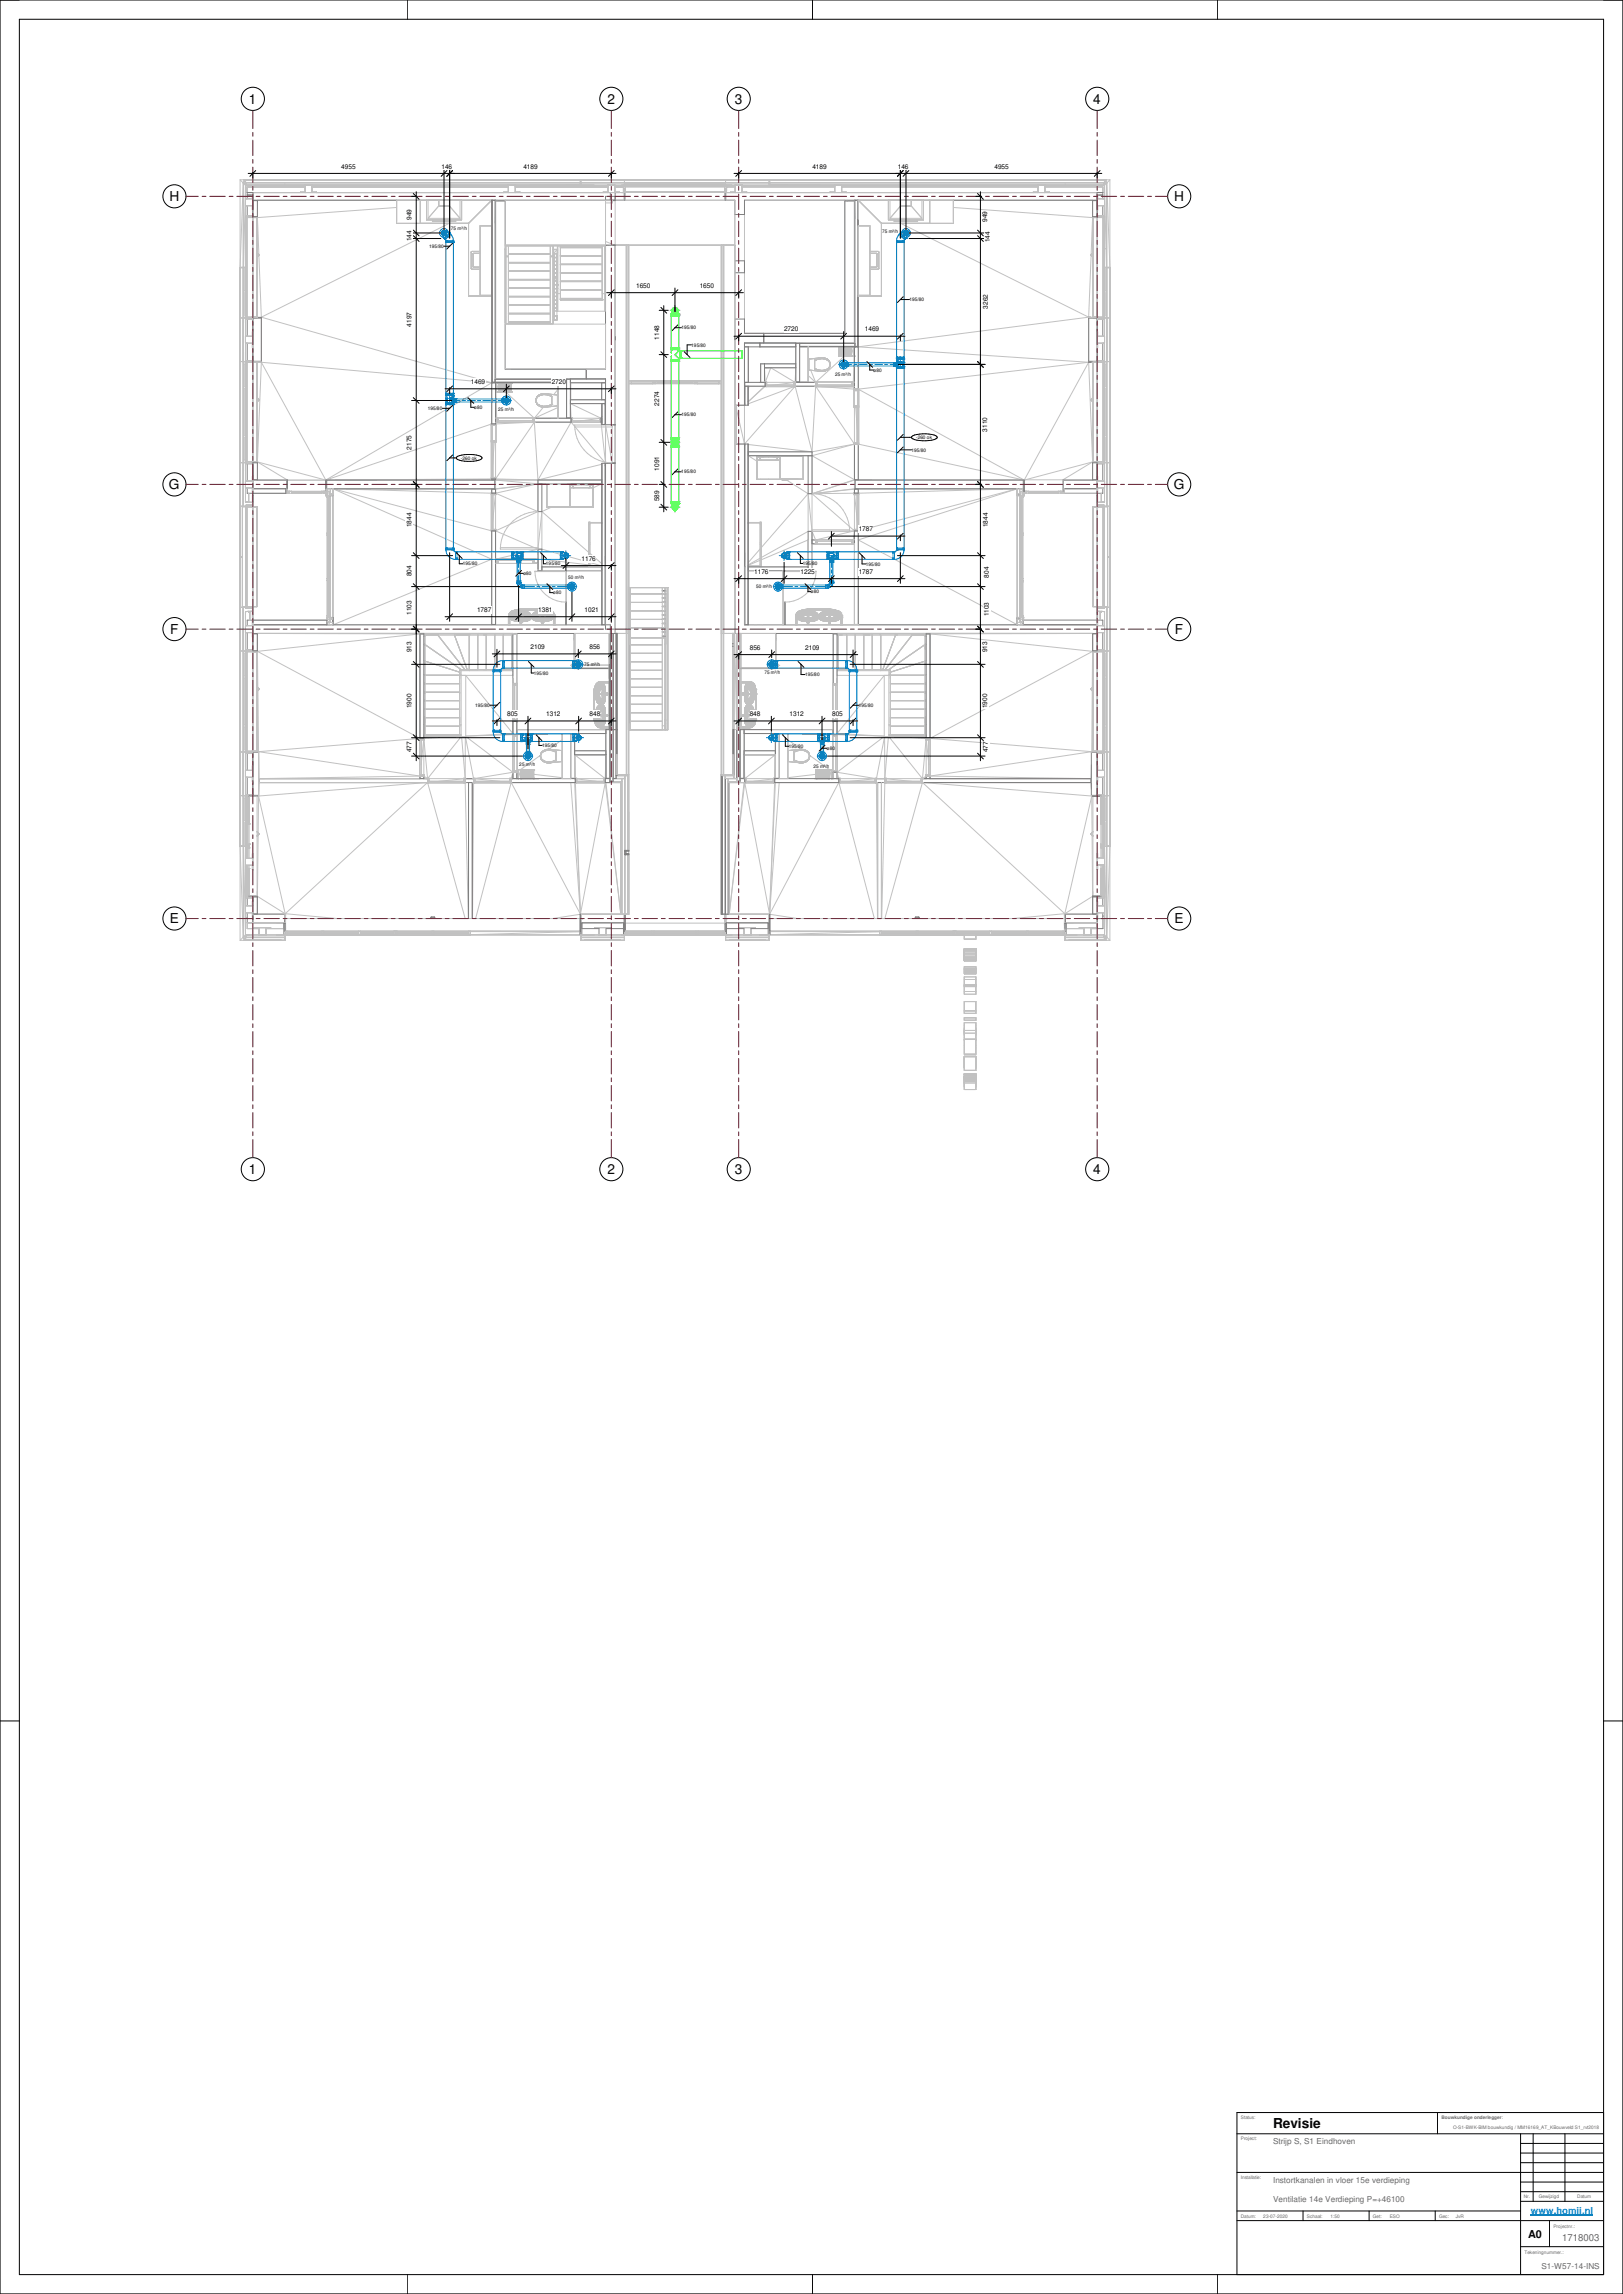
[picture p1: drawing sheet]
<svg xmlns="http://www.w3.org/2000/svg" width="841mm" height="1189mm" viewBox="0 0 841 1189" stroke-linecap="round" stroke-linejoin="round" font-family="sans-serif">
<defs><g id="words">
<g font-size="7.1">
<text x="129" y="54">1</text>
<text x="315" y="54">2</text>
<text x="381" y="54">3</text>
<text x="567" y="54">4</text>
<text x="88" y="104">H</text>
<text x="608" y="104">H</text>
<text x="88" y="253">G</text>
<text x="608" y="253">G</text>
<text x="88" y="328">F</text>
<text x="609" y="328">F</text>
<text x="88" y="478">E</text>
<text x="609" y="478">E</text>
<text x="129" y="608">1</text>
<text x="315" y="608">2</text>
<text x="381" y="608">3</text>
<text x="567" y="608">4</text>
<text x="660" y="1103">Revisie</text>
</g>
<text font-size="5.6" x="792" y="1160">A0</text>
<text font-size="5" fill="#666" x="809" y="1161">1718003</text>
<text font-size="4.9" fill="#007fff" x="793" y="1147">www.homij.nl</text>
<g font-size="4.2" fill="#666">
<text x="660" y="1111">Strijp S, S1 Eindhoven</text>
<text x="660" y="1131">Instortkanalen in vloer 15e verdieping</text>
<text x="660" y="1141">Ventilatie 14e Verdieping P=+46100</text>
<text x="799" y="1176">S1-W57-14-INS</text>
</g>
<g font-size="3.4">
<text x="177" y="87">4955</text>
<text x="229" y="87">146</text>
<text x="271" y="87">4189</text>
<text x="421" y="87">4189</text>
<text x="465" y="87">146</text>
<text x="515" y="87">4955</text>
<text x="213" y="114" transform="rotate(-90 213 114)">949</text>
<text x="512" y="115" transform="rotate(-90 512 115)">949</text>
<text x="213" y="125" transform="rotate(-90 213 125)">144</text>
<text x="513" y="125" transform="rotate(-90 513 125)">144</text>
<text x="330" y="149">1650</text>
<text x="363" y="149">1650</text>
<text x="512" y="160" transform="rotate(-90 512 160)">3262</text>
<text x="213" y="169" transform="rotate(-90 213 169)">4197</text>
<text x="406" y="172">2720</text>
<text x="448" y="172">1469</text>
<text x="342" y="176" transform="rotate(-90 342 176)">1148</text>
<text x="244" y="199">1469</text>
<text x="286" y="199">2720</text>
<text x="342" y="210" transform="rotate(-90 342 210)">2274</text>
<text x="512" y="224" transform="rotate(-90 512 224)">3110</text>
<text x="213" y="233" transform="rotate(-90 213 233)">2175</text>
<text x="342" y="244" transform="rotate(-90 342 244)">1091</text>
<text x="342" y="260" transform="rotate(-90 342 260)">589</text>
<text x="213" y="273" transform="rotate(-90 213 273)">1844</text>
<text x="445" y="275">1787</text>
<text x="512" y="273" transform="rotate(-90 512 273)">1844</text>
<text x="301" y="291">1176</text>
<text x="213" y="299" transform="rotate(-90 213 299)">804</text>
<text x="391" y="297">1176</text>
<text x="415" y="297">1225</text>
<text x="445" y="297">1787</text>
<text x="512" y="299" transform="rotate(-90 512 299)">804</text>
<text x="247" y="317">1787</text>
<text x="279" y="317">1381</text>
<text x="303" y="317">1021</text>
<text x="213" y="319" transform="rotate(-90 213 319)">1103</text>
<text x="512" y="319" transform="rotate(-90 512 319)">1103</text>
<text x="213" y="338" transform="rotate(-90 213 338)">913</text>
<text x="275" y="336">2109</text>
<text x="305" y="336">856</text>
<text x="389" y="337">856</text>
<text x="417" y="337">2109</text>
<text x="512" y="338" transform="rotate(-90 512 338)">913</text>
<text x="213" y="367" transform="rotate(-90 213 367)">1900</text>
<text x="263" y="371">805</text>
<text x="283" y="371">1312</text>
<text x="306" y="371">848</text>
<text x="388" y="371">848</text>
<text x="409" y="371">1312</text>
<text x="431" y="371">805</text>
<text x="512" y="367" transform="rotate(-90 512 367)">1900</text>
<text x="213" y="390" transform="rotate(-90 213 390)">477</text>
<text x="512" y="390" transform="rotate(-90 512 390)">477</text>
</g>
<g font-size="2.5">
<text x="234" y="119">75 m³/h</text>
<text x="457" y="121">75 m³/h</text>
<text x="222" y="128">195/80</text>
<text x="471" y="156">195/80</text>
<text x="353" y="171">195/80</text>
<text x="358" y="180">195/80</text>
<text x="433" y="195">25 m³/h</text>
<text x="453" y="193">ø80</text>
<text x="222" y="212">195/80</text>
<text x="246" y="212">ø80</text>
<text x="258" y="213">25 m³/h</text>
<text x="353" y="216">195/80</text>
<text x="475" y="228">-260 ok</text>
<text x="239" y="238">-260 ok</text>
<text x="472" y="234">195/80</text>
<text x="353" y="245">195/80</text>
<text x="240" y="293">195/80</text>
<text x="283" y="293">195/80</text>
<text x="416" y="293">195/80</text>
<text x="449" y="293">195/80</text>
<text x="271" y="298">ø80</text>
<text x="294" y="300">50 m³/h</text>
<text x="392" y="305">50 m³/h</text>
<text x="287" y="308">ø80</text>
<text x="420" y="308">ø80</text>
<text x="303" y="345">75 m³/h</text>
<text x="277" y="350">195/80</text>
<text x="396" y="349">75 m³/h</text>
<text x="417" y="350">195/80</text>
<text x="246" y="366">195/80</text>
<text x="445" y="366">195/80</text>
<text x="281" y="387">195/80</text>
<text x="409" y="388">195/80</text>
<text x="428" y="389">ø80</text>
<text x="269" y="397">25 m³/h</text>
<text x="422" y="398">25 m³/h</text>
</g>
<g font-size="2.5" fill="#666">
<text x="643" y="1098">Status:</text>
<text x="747" y="1098">Bouwkundige onderlegger:</text>
<text x="753" y="1103">O-S1-BWK-BIM bouwkundig / MM16169_AT_KBouwveld S1_rvt2018</text>
<text x="643" y="1109">Project:</text>
<text x="643" y="1129">Installatie:</text>
<text x="797" y="1139">Gewijzigd</text>
<text x="817" y="1139">Datum</text>
<text x="643" y="1150">Datum:</text>
<text x="655" y="1149">23-07-2020</text>
<text x="677" y="1150">Schaal:</text>
<text x="689" y="1149">1:50</text>
<text x="711" y="1150">Get:</text>
<text x="720" y="1149">ESO</text>
<text x="746" y="1150">Gec:</text>
<text x="754" y="1149">JvR</text>
<text x="805" y="1155">Projectnr.:</text>
<text x="790" y="1168">Tekeningnummer.:</text>
</g>
<text font-size="2.4" fill="#666" x="790" y="1139">Nr.</text>
</g></defs>
<g fill="none" stroke="#c1c1c1" stroke-width=".52">
<path d="M124 93v45M124 93h2M124 93l2 2M126 95v168M126 95h1M126 95l-2 43M126 95h.1M126 95v70M126 95l1 1M126 95v43M126 93l1 2M126 93v2"/>
<path d="M127 93h148M127 93v2M127 93h19M127 96v164M127 96l-1 42M127 95h.1M127 95v1M127 95h-1M127 95v1h198M127 95h445M146 93h-1M148 93h153v3"/>
<path d="M158 96v4M158 100h-2M158 97h-30v3h196M162 96v4M162 100h2M162 97h101M263 96v4M263 100h-2M267 96v4M267 100h2M267 97h48M275 93h150"/>
<path d="M301 95h-174M301 95h.1M301 93v3M301 95h23M303 93h19M315 96v4M315 100h-2M319 96v4M319 100h2M319 97h4M323 99h1M323 100v-4h53v4"/>
<path d="M324 93v3M324 95h.1M324 96h.1M324 96h52M324 98v6M324 99h52M324 96v8M324 97h52M325 96h.1M337 96h.1M362 96h1M362 96h.1"/>
<path d="M363 96h.1M375 96h.1M376 96v8M376 98v6M376 99h.1M376 96h.1M376 95h.1M376 93v3M376 95h23M376 97h5M378 93h19M381 96v4"/>
<path d="M381 100h-2M385 96v4M385 100h2M385 97h48M399 93v3M399 95h.1M399 95h173M433 96v4M433 100h-3M436 96v4M436 100h2M436 97h102"/>
<path d="M538 96v4M538 100h-3M541 96v4M541 100h3M541 97h30v3h-195M552 93h-153v3M554 93h19M572 95v1h-197M572 95h.1M572 95v1M572 95h1M572 94v1"/>
<path d="M572 96v69M572 96l1 42M573 93l-1 2M573 93h-148M573 93h.1M573 93h2M573 93l1 2M573 95v168M573 95l-1 1M574 95l1 43M574 95v43l-1-43M574 95h-1"/>
<path d="M574 95h-2M575 93v45M575 93l-1 2M127 113h.1M127 114h1M127 107h4M127 103h4M127 112h.1M127 113h1M127 112v2M128 113h5M128 113v51"/>
<path d="M131 113v-1h-3v53h3v-1M131 103v-2v8v-2M131 112v52M133 113v51M205 104v12h38M205 108l-72 5 1 19M218 104v12M221 104v10h18v-10M222 113h16M222 104v9M224 115h12M224 114v1"/>
<path d="M227 107l-5 6M227 107h6M227 104v3M233 116l-98 48M233 107l5 6M233 104v3M236 114v1M238 104v9M243 116v37M249 117h6v36h-6zM255 104h-122v61M255 104v10"/>
<path d="M255 104l-12 12M257 104h1M257 104v93M257 104v12M262 104h52v23h-52zM314 104h3v1h-3M439 104h.1M443 104v74M443 104h.1M443 104v9M445 117h6v36h-6zM445 104v10"/>
<path d="M445 104h121v61M445 104l12 12M457 116v37M460 104v10h19v-10M461 104v9M461 113h17M463 115h12M463 114v1M464 114v1M464 115h11M464 115h-1M467 107h5"/>
<path d="M467 107l-6 6M467 104v3M467 116l97 48M472 107l6 6M472 104v3M475 114v1M478 104v9M482 104v12M494 104v12h-37M494 108l72 5-1 19M566 113v51M569 112v52"/>
<path d="M569 103h3M569 107h3M569 103v-2v8v-2M569 113v-1h3v53h-3v-1M571 113v51M572 113h.1M572 113h-6M572 114h.1M572 112h.1M572 112v2M124 138h3M126 139h.1"/>
<path d="M126 139h-2v149h2M127 129h1M127 132h1M127 126h1M127 125h1M127 125v1M133 131l1 1-1 1M134 132l1 32M244 139h.1M244 131v8M244 131h.1M244 130v1"/>
<path d="M244 139l5 1M244 130h.1M245 132v6M245 138h.1M245 132h.1M245 138l4 1M245 131v1M245 131h4M245 131h.1M249 130h-5M262 129v38M262 127h55"/>
<path d="M262 133h1M263 132h22M263 136h22M263 127v41M285 133h2M285 127v41M287 127v41h-25v-41h51v34h-24v-34M287 127v2h2v-2M287 133h2M287 140h2M287 136h2M287 137h2"/>
<path d="M287 129h2v37h-2zM287 132h2M287 138h2M287 139h2M287 135h2M287 134h2M289 129l-2 2h2M290 133h22M290 128h22M290 127v28M290 137h22M312 127v28"/>
<path d="M312 137h-22M314 125l4 2M314 127v33M314 127h3M319 127v201h7M319 127h.1M319 127h62v2M319 127v-23h62v31M319 127h62M325 127v274M326 127v314M326 127v347h-25"/>
<path d="M374 127v347h2v4M374 127v275M375 127v274M376 127h.1M381 127v201M451 130h4M451 131h3M454 131h.1M454 131v1M454 132h.1M454 138l-3 1M454 132v6"/>
<path d="M454 138h.1M455 130h.1M455 139l-4 1M455 139h.1M455 130v1M455 131h.1M455 131v8M565 132l1 1M565 132l-1 32M566 131l-1 1M572 129h.1M572 133h.1"/>
<path d="M572 125h.1M572 126h.1M572 125v1M572 138h3M573 139h2v149h-1M574 139v26M127 152h1M127 151h1M127 151v1M243 154h12M263 145h22M263 149h22"/>
<path d="M263 158h22M263 154h22M263 140h22M285 141h-22M285 149h-22M287 144h2M287 152h2M287 158h2M287 141h2M287 156h2M287 147h2M287 160h2"/>
<path d="M287 146h2M287 143h2M287 142h2M287 145h2M287 148h2M288 150h.1M289 154h-2M289 148h.1M289 150h.1M289 150h-2M289 148v2M289 152h1"/>
<path d="M290 155h22M290 155h.1M290 150h22M290 142h22M290 146h22M312 152h1M312 155h.1M312 141h-22M312 150h-22M312 146h-22M381 141v70M445 154h12"/>
<path d="M572 151h.1M572 152h.1M572 151v1M124 167v18M126 165v22M127 163h1M127 165h.1M127 178h4M127 174h4M127 163v2M127 164h1M127 165h-3"/>
<path d="M128 164h7M131 165h4M131 174v-2v8v-2M131 165h.1M135 164v24M135 164l120 34M262 168h52v23h-52zM263 163h22M263 167h22M263 162h22M285 167h-22M287 166h2"/>
<path d="M287 161h2M287 164h2M287 161v3h2M386 173h50M386 165v-61h52v69M388 180v18M394 180h18v9h-18v9M414 178h.1M414 178h29M414 178h4M435 180v5M435 180v4"/>
<path d="M435 180h.1M435 180v4h6M435 180h6M441 180h.1M441 180v5M441 180l1 5M442 180h.1M442 180l1 5M442 180v5M443 180h.1M443 180v5M443 180h-8"/>
<path d="M443 180v18h-2h1M443 180l-1 18M445 180v69M445 180l119 8M564 164v24M564 164h8M564 164l-119 16M564 165h5M569 178h3M569 174h3M569 165h.1M569 174v-2v8v-2"/>
<path d="M572 163h.1M572 164h.1M572 165h3M572 165h.1M572 163v2M572 165v22M574 165v22M575 167v18M124 187h3M126 187v53M127 189h1M127 188h.1"/>
<path d="M127 187v2M127 187h.1M128 188v51M131 188v-1h-3v53h3v-1M131 187v1M131 188v52M133 188v51M135 188h-2v61h179M135 188h-8M135 188l34 61M135 188l-2 51M135 188l120 10"/>
<path d="M255 198l-86 51M255 198v51M257 198v19h1M257 198v21M257 198v1M257 199h.1M257 199h8M257 199v4M258 199l-1 4M258 199h7M258 199h.1M258 199v4"/>
<path d="M258 199l1 4M259 199h6v4M259 199v4M259 199h5M259 199v3M259 200h5M259 200v2M259 200v2v-2M264 200v2h-4M264 200v2h-5M264 200h-5M264 200v2"/>
<path d="M264 199h-5v3h5M264 199v3M264 199v4M264 199l1 4M265 199h-7M265 199v4M265 199h-6M265 199h.1M265 191h49M289 198h5v19h-5zM289 198v19M294 196l-37 1"/>
<path d="M294 196v1M294 196l-5 1M294 196l-1 1M296 198h16v9h-16zM326 197h48M326 199h48M326 198h1M327 197v2M327 198h11M338 197v2M338 198h1M339 197v2h21v-2"/>
<path d="M340 199h.1M341 198h18M341 197v2M359 197v2M360 199h.1M360 198h1M360 197l1 2M361 197v2M361 198h11M372 197v2M372 198h2M386 198v126"/>
<path d="M396 198h1v2M397 198v2M399 191h-3l1 7M399 191l-2 7M399 191l13 7M412 198v2M412 198l-15 2M412 198h.1M412 191v7M412 191h-16v7h27M414 198h-3v2M414 198h-2"/>
<path d="M414 198h5M419 198h.1M419 198h-5v-18h5v18M419 189h.1M419 198h4M419 195l4 3M420 192l3 6M422 191l1 1M422 187h.1M422 187v4l1 1M422 191h1M422 198h20"/>
<path d="M423 198v2M423 191l1 1M423 186l-1 1M423 192h1M423 186v1M423 187h-1M423 192h.1M423 191h.1M424 186h-1M424 186l-1 1M424 192h.1M424 192h1"/>
<path d="M424 186h.1M424 192h2M425 186h-1M425 185l-6 1v6h6M425 185l-1 1M425 185v1M425 192h1M425 192h.1M426 192h.1M426 192h-1M426 185l-2 1M426 185l1 1"/>
<path d="M426 186h.1M426 186h-2M426 186h2M426 186h-1M426 186h1M427 186h1M427 192h-1M427 186h.1M427 192h.1M428 192h.1M428 192h-1M428 186h.1"/>
<path d="M428 186l1 1M428 191v1M429 191l-1 1M429 187h1M429 191h.1M429 191h-1M429 187h.1M430 187v1M430 191h.1M430 191h-1M430 187v2M430 187h.1"/>
<path d="M430 190h.1M430 190v1M430 188v1M430 189h.1M430 189v1M430 189l-1 2M430 188h.1M435 184h6M435 185h.1M435 185h8M435 184h.1M435 184v1"/>
<path d="M435 181v3h6M435 181h6v3M436 184h4M436 181v3M436 181h4M436 181h4v2v-2M436 183l4 1M436 181v2M436 183h4M436 182v1h4M436 182h4v1h-4zM436 183h3z"/>
<path d="M436 182h3M436 182h2M437 182h1M437 182h-1M438 182h-2h1M438 182h-1M438 185l-15 13M438 182v1M438 182l-2 1h2M438 182h.1M438 183h.1M438 182l1 1h-1"/>
<path d="M438 182h1M439 182v1M439 182h.1M439 182h-1M440 182v1M440 181v2M440 181h-4v2h4M440 181v3M440 184h-5M440 181l1 3M441 181h-6v3M441 184h-6h6"/>
<path d="M441 181v3M441 180v4M441 181h-6M441 184h-6M441 180h-6v4M441 180h-6M441 185h.1M441 184h.1M441 198v2M442 198l1 4M442 185h.1M443 185h.1"/>
<path d="M564 188h2v61h-15l15-10M564 188h8M564 188l-33 61M564 188l2 51M564 188l-119 14M566 188v51M569 187v1M569 188v52M569 188v-1h3v53h-3v-1M571 188v51M572 189h.1M572 187h.1"/>
<path d="M572 188v52M572 187v2M574 187v53M575 187h-3M127 200h1M127 201h1M127 200v1M133 206h.1M133 208h.1M133 206l1 1-1 1 1-1zM255 219v29M257 220h-2l-86 29"/>
<path d="M257 219v10h-2M257 203h8M257 203h.1M257 219h20M257 217h20M257 219v1M258 219h-1M258 219v-1h18v1M258 219h-1v1M258 217v1M258 203h.1M258 203h7"/>
<path d="M259 203h6M259 203h5M259 202h5M260 200h3v2M260 200v2M260 202h3M260 200h3M260 200v1M260 201h1M260 200h.1M260 201h3l-3 1M261 201h.1"/>
<path d="M261 201h-1M261 201h1M262 201h-2M262 201h.1M262 201h1h-1M262 203l15 14M262 201h1M263 201h-1M263 200l-1 1M263 200h-3l1 1M263 200v2M264 200h-4v2"/>
<path d="M264 202l-5 1M265 203h-7M265 203h.1M273 219l-16 1M276 217v1M276 219h35M277 217h-1h3M277 217v2M277 219l-20 29M277 219l2 30M278 208h.1M278 208v1"/>
<path d="M278 208l1 2M278 207v1M278 207h.1M278 206v1M278 206h.1M278 209l1 1M278 206v2M278 209h.1M279 205l-1 1M279 205h.1M279 210h1M279 210l1 1"/>
<path d="M279 210h.1M280 210v1M280 205h-1M280 205h.1M280 210l1 1M280 210h.1M280 211h1M280 204v1M280 204h.1M280 210h1M281 211h1M281 204h-1"/>
<path d="M281 204v1M281 210l1 1M281 210v1M281 205h-1M281 211h.1M282 211l-5 6M282 205h1M282 205h-1M282 204h-1M282 204h1M282 211h.1M282 211h2"/>
<path d="M282 211h1M282 204v1M282 204l1 1M282 204h.1M283 204h1M283 205h1M283 211h.1M283 211h1M283 211h-1M283 204l6 1v5l-6 1M283 204h.1M283 204v1"/>
<path d="M283 204l1 1M284 205h.1M284 204v1M284 204h.1M284 211h-1M284 210v1M284 210l-1 1M284 210h.1M284 205h1M284 211h.1M284 204l1 1M285 210h.1"/>
<path d="M285 210h-1M285 205h.1M285 205l1 1M285 205h1M285 210l-1 1M286 210h.1M286 210h-1M286 205v5M289 211l-12 6M289 202l-2 3M289 217h-12M296 217h.1"/>
<path d="M296 209v8h16h-1v1M296 209h16M296 209l15 8M296 209v8M296 219h16M296 217v2M296 217h-2h3v2M296 219l18 21M296 219l-17 30M297 218h14v1M311 217v2M311 217l-15 2"/>
<path d="M311 219l3 21M312 216l-1 1M314 220h.1M314 209v1M314 207v117M381 210v20M381 210h5M381 211v-1v1M381 211l5 19M386 200v10M386 209v1M386 210h.1"/>
<path d="M388 200h.1M388 200h8M388 200v2M396 200h27M396 200h16M397 200h-1M397 200l-9 8 8-8M397 200h14M412 200l-24 9M412 200l-26 30M412 200l9 34M422 200h20"/>
<path d="M423 200l20 30M423 200l-2 34M423 200h19M425 200l18 2M442 200h1v2M443 210h2M443 202h2M443 210v70h-1M443 201v10h1M443 210l2 20M444 202v8M445 202l86 47"/>
<path d="M445 201v29M445 211h-1v19h1M566 206l-1 1 1 1M566 208h.1M566 206h.1M572 201h.1M572 200h.1M572 200v1M124 240h3M126 240v22M126 240h1M127 227h1"/>
<path d="M127 238h1M127 226h1M127 238v2M127 239h1M127 226v1M127 240h.1M128 239h5M131 240h2M133 237h.1M133 239l36 10M133 239l16 10M255 220h2"/>
<path d="M255 229v19M255 229h2M255 220v9M256 229l-1 19M257 229v61M298 220h19v1h-19zM298 220a20 20 0 0 0 19 20M314 220h3v20M314 220l3 20M381 230h.1M381 229h.1M381 230h5"/>
<path d="M381 229v99v-19M381 229v1M386 230v1M386 230h.1M388 234h33M388 230l33 4M392 236h24v12h-24zM392 236v2h12v-2M393 236v1M393 237l1 1M393 237h-1M395 237h-2"/>
<path d="M395 236v1M398 237h-3M398 237h3M398 236v1M401 237h2M401 236v1M403 236v1M403 237l-1 1M403 237h1M404 236v12M419 236h-31l4 3M421 234v46h2"/>
<path d="M443 230h2M443 230l-22 6 22 13M443 230l-22 4M444 229h-1v1M445 230l86 19M566 239l-35 10M566 240h3M566 237h.1M572 227h.1M572 239h-6M572 238h.1M572 239h.1"/>
<path d="M572 226h.1M572 240h1M572 240h.1M572 238v2M572 226v1M574 240v22M575 240h-3v20h-3M124 242v18M127 253h4M127 249h4M129 256v4h-2M131 249v-2v8v-2"/>
<path d="M148 253h1M149 255h20M149 249v4M149 249h.1M149 249v7M149 255v-1h-1v2M149 255v1M150 255v1M151 255v1M151 255h16M151 255h.1M167 255h.1"/>
<path d="M167 255v1M168 255v1M169 256h-38v65h38M169 256h.1M169 256v1M169 257h.1M169 255v2h2M169 249v7M169 255v-1h1l-1 2M169 257h3M169 249v4M169 253h2v3"/>
<path d="M169 258h2M169 256v67h2v-2M169 256h3v1h-1M170 255h1M170 255h1v2M170 258v18v-18v18M171 257v63M171 257h.1M173 253l84 3M173 253l82 22M173 253l82 37-82 34zM173 253h82"/>
<path d="M255 256v19M255 255v20M255 253v71M255 248l-86 1M255 248h2M255 249h24M255 249l24 2M255 247h2v1M257 256l-2 19M257 256l22 9M257 255v1h-2M257 248l22 1"/>
<path d="M257 253h-85v71M257 253h-2M279 249v36M279 251l-22 2M279 251l-22 5M293 251h-10v12h24v-12h-12v12M297 251h.1M297 251v2M297 251h-2M298 251h-1M298 251h.1M301 251h3"/>
<path d="M301 251h-3M301 251h.1M304 251h2M304 251h.1M306 251l-1 2M306 251h1M306 251h.1M307 251v2h-12M308 251h4l-5 2M312 241l-33 8M314 240h3M314 240v1"/>
<path d="M314 240h.1M393 248v1M398 248v1M404 248v1M404 248h.1M405 248l1 1M405 248v1M406 248v1M406 248h.1M406 249h.1M407 248h.1M407 248v1"/>
<path d="M407 249h.1M407 249l12 7M408 248h.1M408 248v1M408 249h.1M419 256v19M419 256h2M419 256l-24 28M419 256l2 19M421 256l22 19M421 256a20 20 0 0 1 19 19M443 256l2 19"/>
<path d="M443 256h-22M443 253h84v71M443 255v1h1M443 249l-22 7M443 249h2M443 253h2v71M443 253l-22 3M445 255v20M445 249h-2M445 256h-1v19h1M527 253l-84 3M527 253v71"/>
<path d="M527 253l-82 22M527 253l-82 27 82 44M528 257h.1M528 255h2M529 257v63M529 258h1M530 258v18l-1-18v18M530 255h-1v2M530 257h.1M530 256v67h-1v-2M530 256h1M530 256v1"/>
<path d="M530 256h-3v1h2M530 255h21M531 257h.1M531 249v4M531 257h-4M531 253h-3v3M531 255l-1-1v2M531 249h-88M531 249v8h-2M531 249h20v7M531 256h38v65h-39M531 256v1"/>
<path d="M532 255v1M533 255h15M533 255v1M533 255h.1M548 255v1M548 255h.1M550 255v1M551 255v-1v2M551 249v4M551 253h.1M569 253h3M569 249h3"/>
<path d="M569 249v-2v8v-2M571 256v4M575 242v18M124 262h4M126 262v1M127 262v1M127 260h4M128 263h-2v52h2M128 263h5v51h-5M128 263v51M131 263v-1h-3v53h3v-1M131 263h.1"/>
<path d="M131 262h.1M169 276h2M169 277h2M170 277v23v-23M255 275h2M255 274h2v1M257 275l22 10M279 265l-22 10M279 265h2M279 265a19 19 0 0 0-20 20M281 265v20M281 265l-2 20"/>
<path d="M281 265l24 21M286 263l-5 2M292 263h.1M293 263h-1M293 263h.1M294 263h.1M296 263h.1M301 263h.1M305 271v23M306 271h6zM306 271v22h2M306 271h-1"/>
<path d="M306 271h-1v23M307 263h.1M388 271h6zM394 271h.1M394 271v22M394 271v23M419 275h21M419 275l-24 14M421 275l2 5M421 275h19M422 280h20M423 280h.1"/>
<path d="M423 280v2h-2v14h-15v28M442 280h-19M443 275l-1 5v2h1v42h2M443 275h2M443 275l-19 5M443 275h-22M444 274h-1v1M529 276h1M529 277h1M529 277v23h1v-23M569 263h.1M569 262h.1"/>
<path d="M569 263v-1h3v53h-3v-1M571 263v51M572 263h-6v51h6M572 263h2v52h-2M572 262h3M572 262v1M574 262v1M126 289h-2v149h2M169 300h2M257 290h1M257 292h20M257 290h20"/>
<path d="M257 290v2v32h-2M258 290h18M258 290v2M259 285h22M276 290v2M277 290v2h2v3M277 296h16zM277 296a16 16 0 0 0 8 14M279 285v5h-3M279 285l-22 5M279 284h-20v1M279 296h33"/>
<path d="M281 290l24 3M281 285l24 6M281 294h31M293 296v28M305 293h1M306 293l6 1zM306 287l6 5M306 292l5 1M306 281v1M306 294h.1M314 294h.1M314 288v6"/>
<path d="M319 285h.1M386 294h.1M386 287v7M386 293v1M388 296h6M388 293l6 1zM388 294h31M394 293h.1M394 294h.1M394 285l-6 7M394 289l-6 4M394 290l-6 3"/>
<path d="M395 290l24-10v10M407 296h16zM422 282h20M423 296a16 16 0 0 1-7 14M423 280v2M441 280v2M529 300h1M574 289h1v149h-2M124 315h4M124 317v18M126 315v22M126 315v171"/>
<path d="M126 315h.1M127 317h2v4M127 315h.1M127 317v167M131 315h.1M131 317h-4M169 319h2M169 301h2M169 320h3M169 320h2M170 302h.1M170 302v16h1v-16"/>
<path d="M170 302h1M170 302v16M171 302v16M171 302h.1M171 320v2h-2M263 319h.1M263 319h5M263 319v5M264 319v5M264 318h.1M264 318l-1 1M264 318v1"/>
<path d="M264 319h.1M264 318h1M264 319h1M265 318h.1M265 318l-1 1M265 318v1M265 317h.1M265 319h.1M265 319v2M265 317l-1 1M265 317v1M265 318h1"/>
<path d="M265 319v1M265 317h1M265 319h1M266 317h.1M266 317h-1M266 318h-1M266 318h.1M266 318v1M266 318l-1 1M266 317l-1 1M266 319v1M266 319h.1"/>
<path d="M266 317v1M266 319h1M266 318h1M267 318h.1M267 318l-1 1M267 318h-1M267 319h.1M267 319h-1M267 318v1M267 319v1M267 317h.1M267 319h1"/>
<path d="M268 319v3M268 316h.1M268 316l-3 1M268 316l-2 1M268 316v1M268 317h.1M268 317l-2 1M268 317h-2M268 317h4M268 317v1M268 317l-1 1M268 318h.1"/>
<path d="M268 318h-1M268 318l-1 1M268 318l1 1M269 319h.1M269 319h-2M269 319h-1M269 316h.1M270 320h.1M270 316h.1M270 316h-2M270 316l-2 1M270 318h-2"/>
<path d="M270 318h2M270 319h-1M270 319h1M270 317l-2 1M270 317h-2M270 317h2M270 316h11M270 317l2 1M270 318l-1 1M270 318l3 1M270 318h1M270 316v3"/>
<path d="M271 319h1M271 319h.1M271 319h-2M271 318l2 1M271 318v1M272 318h1M272 318h-1M272 318h.1M272 317l1 1M272 317v1M272 317l2 1M272 317h.1"/>
<path d="M272 317h-4M272 317h2M272 319h3M272 319v3M272 319h.1M272 319v1M273 319h.1M273 319h-1M273 319v1M273 318v1M273 318h1M273 318h.1"/>
<path d="M273 319h1M274 318v1M274 318l-1 1M274 318h.1M274 318h-1M274 319v1M274 319h-1M274 319h.1M274 317v1M274 317h.1M274 318h1M274 318l1 1"/>
<path d="M275 319h-1M275 319v2M275 318v1M275 318h-1M275 318h.1M275 319h.1M276 319h3M276 319v2M276 319h.1M276 318v1M276 318h.1M276 319h1"/>
<path d="M276 318h1M277 318l-1 1M277 318h.1M277 318h-1M277 319v1M277 319h.1M277 318v1M277 317l-1 1M277 317h.1M277 317v1M277 319h1M277 318h1"/>
<path d="M277 318l1 1M278 319v1M278 319h.1M278 318h-1M278 318h.1M278 319h-1M278 318v1M278 319h1M279 319h.1M279 319v3M279 319h-1M279 317h4"/>
<path d="M279 317h-2M279 317h.1M279 317l-2 1M279 317l-1 1M279 317v1M279 318h-1M279 318h.1M279 318l-1 1M279 318h1M280 318l-2 1M280 318v1M280 319h-1"/>
<path d="M280 319h.1M281 320h.1M281 316h.1M281 316h2M281 316l2 1M281 318h2M281 318h-2M281 319h1M281 319h-1M281 317l2 1M281 317h2M281 317h-2"/>
<path d="M281 317l-2 1M281 316v3M281 318h1M281 318l1 1M281 318h-1M281 316h-13M281 316h-11M282 316h.1M282 319h1M282 319h.1M282 319h2M282 318v1"/>
<path d="M282 318l2 1M283 318h-1M283 318l1 1M283 318h.1M283 318h1M283 317v1M283 317l1 1M283 317l2 1M283 317h.1M283 317h2M283 316l2 1M283 316v1"/>
<path d="M283 316h.1M283 316l3 1M283 319v3M283 319h4M284 319h-1M284 319v1M284 319h.1M284 317h.1M284 318v1M284 318h.1M284 318h1M284 319h1"/>
<path d="M285 319h-1M285 319h.1M285 309a16 16 0 0 0 8 3M285 318h.1M285 319v1M285 318l-1 1M285 318v1M285 318h-1M285 317v1M285 317l1 1M285 317h.1M285 318h1"/>
<path d="M285 317h1M285 319h1M286 318h-1M286 318l-1 1M286 318v1M286 317h.1M286 317h-1M286 319l-1 1M286 318h.1M286 319h-1M286 319h.1M286 317v1"/>
<path d="M286 319v2M286 318l1 1M286 317l1 1M286 319v1M287 318v1M287 318h.1M287 318h-1M287 319h.1M287 319v5M287 319h-1M326 304h.1M326 308h.1"/>
<path d="M326 305h20v73h-20M326 305v73M327 305v73M327 312h18M327 317h18M327 308h18M343 305v3h2M343 312v2h2M343 317v2h2M343 308v2h2M345 305v73M345 310h-2v2h2"/>
<path d="M345 319h-2v2h2M345 314h-2v2h2M345 306l1 1M345 308h1M412 319h4M412 319v5M412 318h.1M412 318v1M412 318l1 1M413 319h.1M413 319v5M413 319h-1"/>
<path d="M413 318h.1M413 318v1M413 318h-1M413 318h1M413 317h.1M413 317v1M413 319h1M413 319l1 2M413 317h1M414 319h.1M414 319h-1M414 317h.1"/>
<path d="M414 317l-1 1M414 319v2M414 318h.1M414 318l-1 1M414 318v1M414 317v1M414 317h-1M414 319v1M414 319h1M414 318h1M414 318l1 1M414 317h1"/>
<path d="M415 317h.1M415 317h-1M415 317l-1 1M415 318h.1M415 318h-1M415 319v1M415 319h.1M415 317v1M415 318v1M415 319h1M415 318h1M416 319h.1"/>
<path d="M416 319h-1M416 309a16 16 0 0 1-9 3M416 318v1M416 318l-1 1M416 319v1M416 317h.1M416 319v3M416 316h.1M416 316l-2 1M416 316h1M417 316h.1M417 316l-2 1"/>
<path d="M417 316l-3 1M417 316v1M417 317h4M417 317h-2M417 317h.1M417 317l-2 1M417 317v1M417 318h.1M417 318h-1M417 318h-2M417 318l-1 1M417 318v1"/>
<path d="M417 319h.1M417 319h-1M418 316h.1M418 320h.1M419 320h.1M419 320h-1M419 318h-2M419 318h1M419 316h.1M419 316h-2M419 316l-2 1M419 316h-3"/>
<path d="M419 317l-2 1M419 317l1 1M419 319h-2M419 319h1M419 317h-2M419 317h2M419 316h11M419 316v3M419 318l-2 1M419 318l2 1M420 319h1M420 319h.1"/>
<path d="M420 319h-3M420 318l2 1M420 318v1M420 318h2M420 318h.1M421 317l1 1M421 317l-1 1M421 317h.1M421 317l2 1M421 317h2M421 319h3M421 319v3"/>
<path d="M421 319h.1M421 319h1M422 319h-1M422 319h.1M422 319v1M422 318v1M422 318h.1M422 318h1M422 318l1 1M423 318h.1M423 318h-1M423 319h.1"/>
<path d="M423 319h-1M423 317v1M423 319v1M423 318v1M423 318h1M423 319v2M423 318l1 1M424 318v1M424 318h-1M424 319v2M424 319h-1M424 319h.1"/>
<path d="M424 319v1M425 319h2M425 319v2M425 319h.1M425 318h.1M425 318v1M425 318h1M425 319h1M425 319v1M426 318h.1M426 318h-1M426 318v1"/>
<path d="M426 318l-1 1M426 319h.1M426 319v1M426 317l-1 1M426 317h.1M426 317v1M426 318h1M426 319h1M427 318h-1M427 318h.1M427 318l-1 1M427 318v1"/>
<path d="M427 319v1M427 319h.1M427 319h-1M427 319v3M428 317h.1M428 317h-2M428 317h4M428 317l-2 1M428 317v1M428 318h.1M428 318h-1M428 318l-1 1"/>
<path d="M428 318l1 1M429 319h.1M429 319h-2M429 319h2M430 320h.1M430 316h2M430 316h.1M430 316l2 1M430 318h2M430 318h-2M430 316l-2 1M430 317l-2 1"/>
<path d="M430 317l2 1M430 317h2M430 317h-2M430 319h1M430 319h-1M430 316v3M430 318h1M430 318l1 1M430 316h-11M431 319h1M431 319h.1M431 318l1 1"/>
<path d="M431 318l2 1M431 318v1M432 318l1 1M432 318h-1M432 318h1M432 318h.1M432 317l1 1M432 317v1M432 317h.1M432 317l2 1M432 317h2M432 316h.1"/>
<path d="M432 316l2 1M432 316v1M432 319h4M432 319v3M432 319h.1M432 319v1M433 317h.1M433 319h-1M433 319h.1M433 319v1h-1M433 318v1M433 318h.1"/>
<path d="M433 318h1M433 319v1M433 319h1M433 318l1 1M434 318h-1M434 318h.1M434 319h-1M434 319h.1M434 319v1M434 317v1M434 317l1 1M434 318v1"/>
<path d="M434 317h.1M434 317h1M434 318h1M434 318l1 1M435 319h-1M435 319h.1M435 318v1M435 318h-1M435 319v2M435 317h.1M435 317v1M435 317l-1 1"/>
<path d="M435 318h.1M435 317l1 1M435 318l1 1M436 319h.1M436 319h-1M436 318v1M436 319v5M436 318h.1M436 318h-1M527 320h3M529 301h1M529 319h1"/>
<path d="M529 320h1M529 320v2h1M529 302h.1M529 302v16h1v-16M529 302h1M529 302v16M530 302h.1M530 320h.1M569 315h.1M569 317h3M572 315h3M572 317h-2v4"/>
<path d="M572 315h.1M572 317v20M573 315v170M574 315h.1M574 315v22M575 317v18M124 337h3M126 337v53M127 338h.1M127 339h1M127 328h4M127 324h4"/>
<path d="M127 338h6v51h-5M127 337v2M127 337h.1M128 338v51M131 338v-1h-3v53h3v-1M131 324v-2v8v-2M131 337v1M131 338v51M133 338l84 45-83 7M133 338l1 52M133 338v2M133 338v-10l135 1v25h-2"/>
<path d="M134 328l84 1M169 321h.1M169 323h3M169 324h143M171 320h1v1h-3M171 321v2M171 324h.1M171 320h.1M218 329v54h2v-1h19l-19 1M218 329l2-1-87 10M220 330h.1M220 334h.1"/>
<path d="M220 334l19 13M221 328v1M227 329l14 18M227 328v1M235 329l7 18M236 328v1M243 329v19M243 328v1M248 329v18M252 329v18M256 329v18M261 329v18"/>
<path d="M263 324h.1M263 320h.1M263 320h24M264 324h.1M264 320h.1M265 321h.1M265 329v18M265 321h1M265 321l1 1M265 320v1M265 320l1 1M266 321h-1"/>
<path d="M266 321h.1M266 329h-46v52M266 320h-1M266 320v1M266 322h1M266 321h1M266 321l1 1M266 320h.1M266 321l2 1M267 321h.1M267 321h-1M267 321l-1 1"/>
<path d="M267 322h1M267 322h.1M267 320l-1 1M267 320h.1M267 321v1M267 321h3M267 321h1M267 320v1M267 320l3 1M267 320h-1M268 322h1M268 322h2"/>
<path d="M268 320h-1M269 322v1M269 323h.1M269 323h1M269 322h.1M270 322h.1M270 322h-1M270 321h-3M270 321v1M270 320v2M270 321h.1M270 321h3"/>
<path d="M270 322h2M270 322v1M270 323h.1M272 320h1M272 320l1 1M272 320h.1M273 321h.1M273 320l-3 1M273 320v1M273 320h.1M273 321v1M273 321h-3"/>
<path d="M273 321h-1M273 322h-1M273 322h.1M273 321h1M273 320h1M274 321l-2 1M274 320h.1M274 320l-1 1M274 321v1M274 322h.1M274 322h-1M274 321h.1"/>
<path d="M274 321h-1M274 320l1 1M274 320v1M274 321h1M275 321h.1M275 321h-1M276 321h.1M276 321h1M277 321h-1M277 321h.1M277 321v1M277 320l-1 1"/>
<path d="M277 320v1M277 321h1M277 320h.1M277 322h1M277 322h.1M278 320h-1M278 320h.1M278 321h-1M278 321h.1M278 320l-1 1M278 320v1M278 321l-1 1"/>
<path d="M278 322h1M278 322h.1M278 321h1M278 321v1M278 321l1 1M278 321h3M278 320l3 1M278 320h1M279 320h.1M279 320l-1 1M279 320h-1M279 322h2"/>
<path d="M281 322v1M281 323h.1M281 322h-2M281 322h.1M281 320v2M281 321h.1M281 321v1M281 321h3M281 322h2M281 322l1 1M282 323h.1M282 323h-1"/>
<path d="M284 320v1M284 320h.1M284 320h1M284 321h.1M284 320l-3 1M284 321h-1M284 321v1M284 321h-3M284 321l-1 1M284 322h-1M284 322h.1M284 321l1 1"/>
<path d="M284 321h1M284 320l1 1M285 320h.1M285 320h-1M285 321h.1M285 321h-1M285 320v1M285 322h.1M285 322h-1M285 321h1M285 321l-2 1M285 321v1"/>
<path d="M285 320l1 1M286 321h.1M286 321h-2M286 321l-1 1M286 321h-1M286 320v1M287 324h.1M287 320h.1M298 331v1M298 328v18M318 328v50M319 324h.1"/>
<path d="M320 328v74M326 334h1M326 326h1M327 331h18M327 339h16M327 334h16M327 321h18M327 325h18M343 331v47M343 321v2h2M343 325v2h2M345 334h.1"/>
<path d="M345 323h-2v2h2M345 328h-2v2h2M345 326h.1M374 328h28v18M380 328v73M380 328v74M380 328h.1M380 328v50M381 328l1 50v-50M381 328l-1 50M383 328v50M384 328v50"/>
<path d="M388 324h142M402 332h.1M402 331v15h-18M412 320h24M413 320h.1M414 321h.1M414 321h2M414 321l1 1M414 320v1M414 320l1 1M414 321l2 1M415 321h-1"/>
<path d="M415 321h.1M415 320h-1M415 320v1M415 321h1M415 322h1M415 320h.1M415 321h3M415 320l1 1M416 321h-1M416 321h.1M416 322h.1M416 320h-1"/>
<path d="M416 320h.1M416 321v1M416 321h2M416 320l3 1M416 320v1M416 320l-1 2M416 320l-1 1M416 322h2M418 323h.1M418 323h1M418 322v1M418 322h.1"/>
<path d="M418 322h1M418 320h1M419 321h.1M419 321l-1 1M419 320l-1 2M419 320v2M419 321v1M419 321h2M419 321h3M419 322h.1M419 322h2M419 322v1"/>
<path d="M419 323h.1M421 320v1M421 320h1M421 320l1 1M421 320h.1M421 321h.1M421 321h1M422 320l-3 1M422 320v1M422 321h-3M422 321h.1M422 321l-1 1"/>
<path d="M422 321v1M422 320h.1M422 321h-1M422 322h-1M422 322h.1M422 321h1M422 321l1 1M422 320h1M423 322h.1M423 321h-1M423 321h.1M423 322h-1"/>
<path d="M423 320h.1M423 320v1M423 321h1M423 321v1M424 321h.1M424 321h-1M424 320v1M425 321h.1M425 321h1M425 321l1 1M425 320v1M425 320l1 1"/>
<path d="M426 321h-1M426 321h.1M426 320h-1M426 320v1M426 322h1M426 321h1M426 321l1 1M426 320h.1M426 321v1M426 321h4M426 320l1 1M427 321h.1"/>
<path d="M427 321h-1M427 322h.1M427 320h.1M427 321h3M427 321v1M427 320l-1 2M427 320v1M427 320h-1M427 322h2M427 322h3M429 323h.1M429 322v1"/>
<path d="M429 322h.1M430 322h.1M430 322h-1M430 321h.1M430 320v2M430 321v1M430 321h3M430 322h2M430 322v1M430 323h.1M430 323h-1M432 320h1"/>
<path d="M432 320h.1M432 320l1 1M433 321h.1M433 320l-3 1M433 320v1M433 320h.1M433 321h-3M433 321v1M433 321l-1 1M433 321h-1M433 322h-1M433 322h.1"/>
<path d="M433 320h1M433 321h1M434 320l-1 1M434 320h.1M434 321v1M434 321l-1 1M434 321h-1M434 321h.1M434 329h45v52M434 322h-1M434 320v1M434 320l1 1"/>
<path d="M434 321h1M434 329v18M435 321h-1M435 321h.1M436 320h.1M436 324h.1M439 329v18M443 329v18M448 329v18M452 329v18M456 328v1M456 329v19"/>
<path d="M464 328v1l-7 18M473 328v1M473 329l-14 18M479 328v1M479 334l-18 13M479 330h1M479 334h1M480 328l2 1zM482 329v54h-2v-1h-19l19 1M482 329l84 9M527 323h3M528 321v2"/>
<path d="M528 324h.1M528 320h.1M529 321v1M529 320h-2v1h3M530 321h.1M566 328l-84 1M566 338v52M566 338l-84 45 84 7M566 338v2M566 338v-10l-134 1v25h2M569 328h3M569 337v1"/>
<path d="M569 324h3M569 338v51M569 324v-2v8v-2M569 338v-1h3v53h-3v-1M571 338v51M572 339h.1M572 337h.1M572 338h-6v51h6M572 338v74M572 337v2M574 337v53M575 337h-3"/>
<path d="M127 351h1M127 350h1M127 350v1M133 356l1 1-1 1 1-1M220 342h.1M220 350h.1M220 343l18 5M220 359h18M220 354h18M220 350h46v-2h-27v34M266 355v18M266 354v20"/>
<path d="M266 352v3M266 347h-28v34M266 355h2M267 354v20M268 354v20M296 345h3M296 345h.1M296 344v1M296 345h1M296 344h.1M297 345h.1M297 344h-1"/>
<path d="M297 344h.1M297 344v1M297 344l-1 1M297 345h1M297 344h1M297 344l1 1M298 345h-1M298 345h.1M298 344h-1v1h1M298 344v1M298 345h1M298 344l1 1"/>
<path d="M299 345h-1M299 345h.1M299 344h.1M299 344h-1M299 344v1M299 345h17v1h-19h1M308 360h3M308 360v11M308 360h.1M308 357h.1M308 357v3M308 359h.1"/>
<path d="M308 357l1 1M308 360l1 2M309 355l-1 2M309 358l-1 2M309 358h.1M309 355h.1M309 360v2M309 355v1M309 358v2M309 358v4M309 360v1M309 354h.1"/>
<path d="M309 354v1M309 358h1M309 356h.1M309 356v2M309 356l-1 1M309 360l1 1M309 355h1M309 356h1M310 358h.1M310 358l-1 2M310 356h.1M310 356l-1 2"/>
<path d="M310 355l-1 1M310 355h.1M310 355h-1M310 360v1M310 354h.1M310 354h-1M310 358v2M310 354l-1 1M310 355v1M310 354v1M310 354h1M310 356v1"/>
<path d="M310 356v2M310 356h1M310 355h1M310 358h1M310 357h.1M310 357v1M310 355l1 1M310 353v1M310 353h.1M310 357h1M310 360l1 1M311 356h.1"/>
<path d="M311 356h-1M311 356v1M311 356l-1 1M311 354l-1 1M311 354h.1M311 354h1M311 354v1M311 360v1M311 358h.1M311 358l-1 2M311 355h.1M311 355h-1"/>
<path d="M311 357h.1M311 357l-1 3M311 357l-1 1M311 355v1M311 358v2M311 356h1M311 357v1M311 357h1M311 357h3M311 353h.1M311 353v4M311 353h-1"/>
<path d="M311 353h5M311 354h-1M311 353l-1 1M311 355h1M312 360h.1M312 359v1M312 359h.1M312 354h.1M312 353h.1M312 353v24M312 357h.1M312 357v5"/>
<path d="M312 356v1M312 356h.1M312 356h1M312 360h1M312 355h1M312 355v1M312 355h.1M312 357v2M312 360v2M312 354l1 1M313 356h.1M313 356h-1"/>
<path d="M313 356v1M313 356l-1 1M313 357h.1M313 357h-1M313 355v1M313 357v2M313 360v2M313 355h.1M313 360v3M313 360h.1M313 359h.1M313 359v1"/>
<path d="M313 356l1 1M313 359h-1M313 360l1-1v1M313 356h1M313 360h1M314 357h.1M314 357h-1M314 357v2M314 359h.1M314 359h-1M314 356h.1M314 356v1"/>
<path d="M314 359h1v1M316 353h.1M316 353v24h-5M316 354h-6M316 344v-16h-18v17M316 346v6M316 353l-6 1M327 352h16M327 343h16M327 347h16M327 356h16M384 354h5"/>
<path d="M384 353h.1M384 353h4M384 354h4M384 354h.1M385 360h.1M385 359v1M385 359h.1M385 359h1M386 357v2M386 357h2M386 356h.1M386 356v1"/>
<path d="M386 359v1M386 359h.1M386 357h.1M386 360h.1M386 359h1M386 356h1M386 355h.1M386 355v1M386 360l1 3M386 357h1M386 355l1 1M387 356h.1"/>
<path d="M387 356l-1 1M387 356h-1M387 360v2M387 357v2M387 357h.1M387 356v1M387 355h-1M387 355h.1M387 355v1M387 354v1M387 354h.1M387 359v1"/>
<path d="M387 360h-1M387 360h.1M387 356h2M387 357h1M387 357v5M388 360h.1M388 353h.1M388 353v24M388 354h.1M388 359v1M388 359h.1M388 357l1 1"/>
<path d="M388 354h1M388 353v4M388 353h1M388 355h-1M388 355h1M388 356h1M388 356h-1M388 354h-1M388 357h1M388 357h-1M388 353l1 1M388 357h.1"/>
<path d="M389 357h-1M389 357v1M389 357h.1M389 356h.1M389 356l-1 1M389 356h-1M389 357l1 1M389 355h.1M389 355v1M389 355l-1 1M389 358v2M389 356v1"/>
<path d="M389 355h-1M389 358h.1M389 354v1M389 354l1 1M389 354l-1 1M389 360h3M389 354h-2M389 354h.1M389 360v1M389 354h1M389 354h-1M389 356h1"/>
<path d="M389 353v1M389 353h.1M389 353l1 1M389 355l1 1M389 355h1M389 358l1 2M390 356l-1 1M390 356v2M390 356h-1M390 356h.1M390 355h.1M390 355h-1"/>
<path d="M390 358h-1M390 358v2M390 355v1M390 354h.1M390 354v1M390 354h-1M390 356l1 2M390 358h.1M390 360v1M390 354h1M390 355h1M390 358l1 2"/>
<path d="M390 356l1 1M390 354l1 1M391 360l-1 1M391 354h.1M391 354v1M391 354h-1M391 358h-1M391 358v2M391 355h.1M391 355v2M391 355l-1 1M391 358h.1"/>
<path d="M391 360v2M391 355l1 2M391 357h.1M391 357v3M391 357v1M391 357l1 3M391 359h.1M391 360v11M392 360v11M392 357h-1M392 360h.1M392 357v3"/>
<path d="M392 357h.1M400 345h4M400 345h1M400 345h.1M401 344l-1 1M401 344v1M401 345h.1M401 345h-1M401 344h.1M401 345h2M401 345h1M401 344l1 1"/>
<path d="M402 345h-1M402 345h.1M402 344v1zM402 344h.1M402 344v1M402 346h.1M402 345h1M403 345h.1M403 345h-1M403 344l-1 1M403 344v1M403 344h.1"/>
<path d="M403 345h1M403 344l1 1M404 345h-1M404 345h.1M432 355h1M432 354v20M434 354v20M434 352v3M434 347h27v34M434 355h-1v18h1M461 354h18M461 359h18"/>
<path d="M479 342h1M479 350h1M479 343l-18 5M479 350h-45v-2h27v34M565 357l1 1M566 356l-1 1M572 351h.1M572 350h.1M572 350v1M127 377h1M127 376h1M127 376v1"/>
<path d="M220 376h.1M220 368h18M220 363h18M220 372h18M220 376h18M238 376h1M266 373v8h2v-7h-2M266 373h2M308 371h3M308 371v2M308 371h.1M308 373h.1"/>
<path d="M308 373l1 2M308 371l1 2M308 373v1M309 375v1M309 371v2M309 362v2M309 362h.1M309 375h.1M309 369l-1 2M309 369h.1M309 373v2M309 373h-1"/>
<path d="M309 373h.1M309 362v1M309 373l1 1M309 369v2M309 375h1M309 362l1 1M309 376h.1M309 371l1 1M309 376l1 1M309 376h1M309 364h1M309 369h1"/>
<path d="M309 367v2M309 367h.1M309 361l1 2M309 361v1M309 364h.1M309 375l1 1M309 367h1M309 363v1M309 363l1 1M310 361h-1M310 361v2M310 372v2"/>
<path d="M310 372l-1 1M310 369h.1M310 369l-1 2M310 374l-1 1M310 374v1M310 371v1M310 363h-1M310 363v1M310 367h.1M310 367l-1 2M310 366l-1 1M310 366h.1"/>
<path d="M310 375v1M310 375l-1 1M310 375h.1M310 364v1M310 364h.1M310 377h.1M310 366v1M310 364l1 1M310 369v2M310 376v1M310 371l1 3M310 372h.1"/>
<path d="M310 361h.1M310 374h.1M310 363h.1M310 376h.1M310 372l1 2M310 376h1M310 365h1M310 367v1M310 367v2M310 365h.1M310 371l1 1M310 364h1"/>
<path d="M310 375l1 1M310 374h1M310 361l1 1M310 363l1 1M310 368h.1M310 368v1M310 369h1M310 374l1 1M310 372l1 1M310 377h1M310 375h1M310 367h1"/>
<path d="M310 363h1M310 368h1M310 367l1 1M310 376l1 1M311 364h-1M311 364h.1M311 375h.1M311 375h-1M311 367h.1M311 367h-1M311 376h.1M311 376h1"/>
<path d="M311 376h-1M311 363h-1M311 363h.1M311 368h-1M311 368h.1M311 366h-1M311 366h.1M311 374h.1M311 374h-1M311 365h.1M311 371v1M311 369l-1 2"/>
<path d="M311 369v1M311 366h1M311 363v1M311 372v1M311 372h-1M311 361h-1M311 361v1M311 374l-1 1M311 374v1M311 365h1M311 367v1M311 364v1"/>
<path d="M311 364h1M311 366l-1 1M311 366v1M311 372h.1M311 375v1M311 370v1M311 362l-1 1M311 362v1M311 368l-1 1M311 361h.1M311 367h1M311 363h1"/>
<path d="M311 373v1M311 373h.1M311 362h.1M311 368h1M311 373l-1 1M311 373h1M311 377h5M311 377h.1M311 365v3M311 365l1 1M311 365v1M311 362v3"/>
<path d="M311 362h3M311 368v1M311 368v2M311 368h3M311 373h3M311 373v4M312 371h.1M312 370v1M312 370h.1M312 377h.1M312 366h-1M312 362v1"/>
<path d="M312 362h.1M312 373h.1M312 373v1M312 368h.1M312 373l1 1M312 368v5M312 363h.1M312 362h-1M312 362l1 1M312 374h.1M312 367v1M312 367h.1"/>
<path d="M312 374h-1M312 374v1M312 375h-1M312 375h.1M312 363v1M312 367h1M312 364h.1M312 366l1 1M312 366v1M312 375v1M312 371h1M312 366h1"/>
<path d="M312 366h.1M312 376h-1M312 376h.1M312 367l1 1M312 364v1M312 374h1M312 368v3M312 363l1 1M312 373h1M312 374l1 1M312 365h.1M312 371v2"/>
<path d="M312 362h1M312 365h-1M313 367h-1M313 367h.1M313 368h.1M313 368h-1M313 364h.1M313 364h-1M313 374h.1M313 374h-1M313 375h.1M313 375h-1"/>
<path d="M313 363h.1M313 363h-1M313 367v1M313 371v2M313 362v1M313 362h.1M313 368v3M313 373v1M313 366v1M313 363v1M313 375l-1 1M313 374v1"/>
<path d="M313 371v3M313 366h.1M313 375v1M313 364v1M313 364l-1 1M313 365h.1M313 365h-1M313 376h.1M313 376h-1M313 368v2M313 371h.1M313 367l1 1"/>
<path d="M313 370h.1M313 370l-1 1M313 370v1M313 363h1M313 371h1M313 374h1M313 371h1h-1M314 374h.1M314 374l-1 1M314 368h.1M314 368h-1M314 360v3"/>
<path d="M314 368v2M314 371v2M314 373v1M314 360h.1M314 371h.1M314 363h.1M314 363h-1M314 370h.1M314 370h-1M314 363l-1 1M314 360v2M314 362v1"/>
<path d="M314 370h1M315 360h.1M315 371h.1M315 370h.1M315 360h-1M315 371h-1M315 370v1M316 377h.1M316 378h-48v2M316 377h-5M320 378h.1M320 378v23"/>
<path d="M320 378v1M326 373h1M327 361h16M327 365h16M327 369h16M327 374h16M343 376h2M345 373h.1M380 378h52v2M384 377h.1M384 377h4M385 371h.1"/>
<path d="M385 370v1M385 370h.1M385 370h1M386 360v2M386 362h2M386 362v1M386 371v2M386 368v2M386 368h2M386 373h2M386 373v1M386 368h.1"/>
<path d="M386 371h.1M386 374v1M386 363h.1M386 363v1M386 360h-1M386 374h.1M386 371h-1M386 370h.1M386 360v3M386 371v3M386 364h.1M386 375h.1"/>
<path d="M386 367v1M386 367h.1M386 367h1M386 363h1M386 370l1 1M386 370v1M386 366v1M386 366h.1M386 364l1 1M386 363l1 1M386 371l1 3M386 375l1 1"/>
<path d="M386 374l1 1M386 368h1M386 364h1M386 366l1 1M386 375h1M387 367v1M387 367l-1 1M387 374l-1 1M387 374v1M387 363h-1M387 363v1M387 371v3"/>
<path d="M387 375h-1M387 375h.1M387 364h-1M387 364h.1M387 368v3M387 368h.1M387 374h-1M387 374h.1M387 363h.1M387 376h.1M387 366h-1M387 366h.1"/>
<path d="M387 365h.1M387 367h.1M387 366v1M387 375v1M387 362v1M387 364v1M387 362h.1M387 373v1M387 365h1M387 366h2M387 376h1M387 366l-1 1"/>
<path d="M387 373h.1M387 365h2M387 364h2M387 371v2M387 375h1M387 371h.1M387 371h-1M387 367h2M387 363h2M387 374h1M387 368h1M387 368v5"/>
<path d="M387 368h2M387 362h1M387 373h1M388 376h1M388 368h-1M388 377h.1M388 365h.1M388 371h.1M388 370v1M388 370h.1M388 374h1M388 365v3"/>
<path d="M388 365l-1 1M388 365l1 1M388 375h1M388 368l1 1M388 373l1 1M388 362v3M388 362h.1M388 362h1M388 374l1 1M388 375l1 1M388 368l1 2M388 377h-4"/>
<path d="M388 373h1M388 373v4M388 373h.1M388 362l1 1M388 368h.1M389 373v1M389 363h.1M389 362h-1M389 362h.1M389 368h-1M389 368h.1M389 374h.1"/>
<path d="M389 367v1M389 363h-2M389 374h-1M389 374v1M389 375h-1M389 375h.1M389 367h.1M389 363v1M389 364h.1M389 366h-2M389 366v1M389 370v1"/>
<path d="M389 372l-1 1M389 372h.1M389 375v1M389 362v1M389 368v1M389 366h.1M389 376h.1M389 376h-1M389 364v1M389 369v2M389 369v1M389 372v1"/>
<path d="M389 361l-1 1M389 367l-1 1M389 365h.1M389 361v1M389 361h.1M389 365h-1M389 371h3M389 371v1M389 376h1M389 366h1M389 375h1M389 376v1"/>
<path d="M389 376l-1 1M389 377h-1M389 377h.1M389 368l1 1M389 377h-5M389 367h1M389 374h1M389 361h1M389 363l1 1M389 375l1 1M389 363h1M389 369h.1"/>
<path d="M389 374l1 1M389 372v2M389 372h1M389 366l1 1M390 364h.1M390 364h-1M390 363h-1M390 363h.1M390 376h-1M390 366h.1M390 366h-1M390 375h-1"/>
<path d="M390 375h.1M390 374h.1M390 374h-1M390 367h.1M390 367h-1M390 367l-1 1M390 367v2M390 372l-1 2M390 372h.1M390 369v2M390 369h-1M390 361l-1 2"/>
<path d="M390 361h.1M390 376h.1M390 376l-1 1M390 374v1M390 363v1M390 369h.1M390 371l-1 1M390 371v1M390 376v1M390 366v1M390 377h-1M390 377h.1"/>
<path d="M390 375l-1 1M390 364l-1 1M390 367l1 2M390 375v1M390 361v2M390 372v2M390 372v1M390 373v1M390 373h1M390 369l1 2M390 361l1 1M390 375h1"/>
<path d="M390 376v1v-1M390 376h1M391 376h.1M391 376l-1 1M391 371l-1 1M391 371l-1 2M391 369v2M391 369h-1M391 373h.1M391 373l-1 1M391 362l-1 1M391 362h.1"/>
<path d="M391 375h.1M391 375l-1 1M391 375h-1M391 371v2M391 373l-1 2M391 369v4M391 369h.1M391 362l-1 2M391 375v1M391 373v1M391 373v2M391 373h1"/>
<path d="M391 371h.1M392 371l-1 2M392 373l-1 2M392 373h.1M392 371h.1M392 371v2M432 373h1M434 373v8h-2v-7h2M461 376h.1M461 363h18M461 372h18M461 368h18"/>
<path d="M461 376h18M479 376h1M572 377h.1M572 376h.1M572 376v1M124 392v18M124 390h3M126 390v22M126 390h1M127 388h1M127 399h4M127 389h1"/>
<path d="M127 388v2M127 390h.1M131 390h3M131 399v-2v8v-2M131 390h.1M134 390v23M134 390v14M134 390l83 12-83 2M217 383h1v19h-1M218 382v20M218 396l2-13v18M218 383h2"/>
<path d="M220 381h19M220 382v1M239 382l-17 21-2-20M239 382l2 21v-21l4 21M241 382l25-2-25-30v32h-2M241 382l25 18M266 381l-25 1M266 381v19M266 380v20l-1 3M266 382h2M266 399h2M268 380h11"/>
<path d="M268 380v20M269 399h.1M269 399h8M269 399v5M269 400h-1M269 399l1 5M270 399v5M270 399h6M270 399v4M270 399h.1M270 399h6h-6M270 399h7"/>
<path d="M270 399v4v-4M270 399l6 1M270 400v3M270 400h6M270 400l1 3M271 400v3M271 400h5M276 400l-1 2M276 400v3M276 400h-5M276 399v4M276 399v4h-6"/>
<path d="M276 399h-6M276 399h.1M276 399v5M277 399h.1M277 399v5M277 399l-1 4M280 392v1M280 392h.1M280 391l-10 8M280 393l1 1M280 391v1M280 391h.1"/>
<path d="M280 393v1M280 393h.1M280 393h1M280 393l2 1M281 394h.1M281 390l-1 1M281 390h.1M281 393v1M281 389v1M281 394l1 1M281 394h1M281 390h-1"/>
<path d="M282 389h-1M282 389h.1M282 395h1M282 389l-1 1M282 395h.1M282 394l1 1M282 394h.1M283 389h-1M283 389h.1M283 395h.1M283 395h1M283 388v1"/>
<path d="M284 395h.1M284 395h1M284 388h.1M284 388h-1M284 388h1M284 388l1 1M284 389h.1M284 389h-1M284 389h1M284 388l-1 1M285 395h-1M285 395h1"/>
<path d="M285 395h.1M285 389h1M285 388l6 1M285 388h1M285 388v1M285 388l1 1M285 389h.1M286 395h-1M286 389h1M286 395h.1M286 388v1M286 388l1 1"/>
<path d="M287 389l1 1M287 389h1M287 395h-1M287 389h.1M287 394v1M287 394l-1 1M288 389v1M288 395h-1M288 389h.1M288 394v1M288 394l-1 1M288 394h.1"/>
<path d="M288 394h-1M288 390v4M291 395h-6M291 383l-7 5M291 380h5v24h-5zM291 380l-23 1M291 380v23M298 391h16M298 391l15 12M298 391v12M298 380h16v9h-16zM298 391v15h-33v-2h1v-4h2v4h11"/>
<path d="M314 391v12M314 391v15h8M320 391v10h6M380 391v10h-6M386 391h16M386 391v12M386 391v15h-8M386 380h16v9h-16zM402 391l-16 12M402 391l-1 15h34v-2h-1v-4h-2v4h-10M402 391l-1 12M404 380h4v24h-4z"/>
<path d="M408 380l24 1M408 380v23M408 395h6M408 383l7 5M411 394l1 1M411 394h1M411 390v4M412 389l-1 1M412 395h1M412 389h.1M412 394v1M412 394l1 1"/>
<path d="M412 389v1M412 394h.1M412 394h1M413 389l-1 1M413 389h-1M413 395h1M413 389h.1M413 395h1h-1M413 394v1M413 394l1 1M414 395h.1M414 388l-1 1"/>
<path d="M414 388v1M414 389h-1M414 389h.1M414 395h1M414 388l-6 1M414 388h.1M414 388l1 1M414 389h1M415 395h-1M415 395h.1M415 389h-1M415 388h.1"/>
<path d="M415 388h-1M415 388h1M415 388v1M415 389h.1M415 389h1M415 388l1 1M416 389h1M416 395h.1M416 395h-1M416 388l1 1M416 388v1M416 389h.1"/>
<path d="M417 395h.1M417 395h-1M417 389h1M417 389h.1M418 389v1M418 389h.1M418 395h.1M418 395h-1M418 394h.1M418 394l-1 1M418 389h1M418 390h.1"/>
<path d="M418 390h1M418 394h1M418 394v1M418 390l1 1M419 389v1M419 389l-1 1M419 394l-1 1M419 393v1M419 393l-1 1M419 394h.1M419 390v1M419 390h.1"/>
<path d="M419 393h.1M419 391v1M419 392h1M419 392v1M419 391l1 1M419 391h.1M420 391l10 8M420 392l-1 1M422 380h10M423 399h8M423 399v5M423 399h.1"/>
<path d="M423 399h7M423 399v4M423 399v4h6M423 399h6M423 399l1 4M424 400v3M424 400h5M424 400v2M429 400h-5M429 400v3M429 399l-5 1M429 399v4"/>
<path d="M429 399h-6M430 399h.1M430 399v5M430 399v4M431 399h.1M431 399v5M431 399l-1 5M431 400h1M432 382h1M432 399h1M432 380v20M434 380v20l1 3"/>
<path d="M434 381l24 1M434 381h-1v19h1M458 382l-24-2 24-30v32h3M458 382l-24 18M460 382l-1 21-1-21-4 21M461 382l17 21M461 381h19M480 383h1M480 383l-2 20M480 382v1M481 396l-1-13v18M482 382v20"/>
<path d="M482 383h-1v19h1M566 396l-1 8M566 390h3M566 390h.1M566 390l-84 12 83 2M569 390h.1M569 399h3M569 399v-2v8v-2M572 388h.1M572 389h.1M572 390h1M572 390h.1"/>
<path d="M572 388v2M572 390h3M574 390v22M575 392v18M124 412h3M126 412v73M127 413h.1M127 414h2M127 403h4M127 413h6v51h-5M127 412v2M127 412h.1"/>
<path d="M128 414v11M129 413h.1M131 413v-1h-3v1M131 412h-2v15M131 412v1M134 413h-5v32M134 413l-1 52M134 413l14 61M134 406v7M134 404v2M134 404h84v-2h2v2h2v2h-88M134 404v9"/>
<path d="M218 401h2v1M220 402h.1M220 402l1 1M221 403h1v2M221 403v1M221 406l-73 68M222 406l19 70M222 406v-1h18v1M222 404h18l-13 1M241 406l2 70M241 404l-1-1v2M241 406h-20l-87 7"/>
<path d="M243 406v70M245 406v70v-70M246 406v-1h18v1M246 403l-1 1M246 403v2M264 404h-18l13 1M265 406l-19 70M265 406l36 68M265 406h-20v-2h-4v2M265 404l-1-1v2M266 400l-20 3M268 400h1"/>
<path d="M269 404h.1M270 403h7M270 403h6M270 404h.1M271 403h5M271 402l5 1M271 402h4M271 400v2M271 400h4v2M271 401h4v1h-4M271 401v1M272 401v1"/>
<path d="M272 402h3M272 401h1M272 401h3h-2M273 401h.1M273 401h-1M273 401v1M273 401l-1 1M273 402h.1M273 402h-1M273 402h2M273 401h1M274 401l-1 1"/>
<path d="M274 401l1 1M274 401h1h-1M274 401h.1M274 401h1M275 401h-2M275 401v1M275 402h-4M275 400h-4M275 400h-4v2M275 400h-4v3M275 400v2M276 403h-6"/>
<path d="M276 404h.1M276 403l-6 1M276 403h.1M277 403h.1M277 401l14 2M277 404h.1M296 406l5 68M298 406l3 68M298 403h1v3M298 406h16l8 68M299 405h14v1M313 404h-14l10 1"/>
<path d="M314 403h-1v2M316 405h6M318 405v-1h6v70M318 403h.1M322 405v69M322 405h-6v1M322 404v70M324 403h-6M324 402v72M325 402h-6v1M325 402v39M326 402h-6"/>
<path d="M374 402h6M374 402h6v1M376 403h6M376 402v80M378 405h5M378 405v69M382 403h.1M382 405v-1h-5v1h6v1M386 403h1v2M386 406v-1h15v1M387 404h14l-10 1M401 406l-2 68"/>
<path d="M402 406h-16l-8 68M402 404l-1-1v2M402 406l-3 68M404 406l-5 68M423 403h7M423 401l-15 2M423 403h.1M423 404h.1M423 403h6M424 403h5M424 400h4v2M424 402h4"/>
<path d="M424 400h4M424 401v1M425 401h1M425 402h3M425 401h3M426 401h.1M426 401h-1M426 401v1M426 401l-1 1M426 401h-1h1M426 401h1M426 402h.1"/>
<path d="M426 402h-1M426 401h2M426 402h2M427 401l-1 1M427 401l1 1M427 401h.1M427 401h1M428 401h-2M428 401h-1M428 401v1v-1M428 401h-3v1h3M428 400h-4v2"/>
<path d="M428 400v2M429 402l-5 1M429 403h-5M429 404h.1M429 403h-6M430 403h-7M430 404h.1M431 404h.1M432 400h-1M434 400l19 3M434 404l1-1v2M434 406h20v-2h5l-1 2h20"/>
<path d="M435 406l-36 68M435 406l18 70M435 406v-1h19v1M435 404h18l-12 1M453 403l1 1M453 403v2M455 406v70l-1-70M457 406v70M458 404l1-1v2M459 406l-2 70M459 406v-1h18v1M477 404h-18l13 1"/>
<path d="M478 406l-19 70M478 406l74 68M478 406l88 7M478 403h-1v2M478 403v1M480 402h.1M480 402l-2 1M481 401h-1v1M565 406l1 3M565 404v2M565 404h-83v-2h-2v2h-2v2h87M565 404l1 4"/>
<path d="M566 412v1M566 413h4M566 413l-14 61M566 413v52M569 412v1M569 403h3M569 413v-1h3v1M569 412h1v33M570 414h2M571 414v11M572 414v11M572 412h.1"/>
<path d="M572 413h-6v51h6M572 413v71M572 412v2M574 412v26M575 412h-3M124 439h3M124 439v48M124 439l2 47M126 439v46M126 438h.1M126 439l1 45M127 426h2"/>
<path d="M127 425h2M127 425v1M128 439h1M128 427h1M128 426v19M128 438h1M128 427h.1M128 438h.1M128 439h.1M128 427v11M128 439v6M129 427v11"/>
<path d="M129 439v6M129 427h.1M129 438h.1M129 439h.1M129 438v1M129 437h.1M133 431l1 1-1 1 1-1M566 431l-1 1 1 1M570 439h2M570 426h2M570 437h.1M570 438h2"/>
<path d="M570 425h2M571 427h.1M571 438h.1M571 439h.1M571 427v11M571 439v6M572 427h.1M572 438h.1M572 439h.1M572 426v19M572 427h-2M572 425v1"/>
<path d="M572 439h3M573 439l-1 45M575 439v48M575 439l-1 47M127 451h2M127 452h2M127 445h4M127 448h4M127 451v1M128 450h1M128 448v3M128 452v11"/>
<path d="M128 450h.1M128 448v2M129 448v2M129 450h.1M129 450v15h4M129 448v17M131 445v-3v9v-3M325 442v32M326 442v32M326 441h-2v1h2M569 448h3M569 445h3"/>
<path d="M569 445v-3v9v-3M570 448v17h-4M570 451h2M570 450h2M570 452h2M571 450h.1M571 448v2M571 452v11M572 450h.1M572 452v11M572 448v3M572 451v1"/>
<path d="M127 476h1M127 473h4M127 465h.1M127 463h2M127 469h4M127 464h2M127 463v2M128 464v1h3M129 464h.1M131 469v-2v8v-2M131 465h.1M133 462v2"/>
<path d="M133 465v9h15M133 465l15 9M147 478v3h-9M148 474v8M148 474v7M148 478h-20v3h6M148 476l-1 2M148 474l27 2M148 474v10M148 476h153l-1 8M301 474l-15 2M301 474l13-68 8 68"/>
<path d="M301 474v8M301 478h23M301 476h.1M301 474v4M323 476h.1M323 476h1M323 474v4M324 478h52M324 474v10M376 478h.1M376 478v4M376 474l-1 10"/>
<path d="M376 476h.1M376 478h23M378 474l8-68 13 68M398 476h.1M398 476h1M398 474v4M399 474v8M399 474h-23v4M399 474l14 2M552 474l-1 10M552 474l-27 2M552 476h-153v8"/>
<path d="M552 474v8M552 476v2M552 478h17v3h-4M552 478v3h10M566 465v9h-14M566 465l-14 9M566 462v2M569 473h3M569 465h.1M569 469h3M569 469v-2v8v-2M570 464h2"/>
<path d="M570 463h2M571 475h1M572 464v1h-3M572 465h.1M572 463v2M124 487h2M126 486v1M126 486l-2 1M126 485l1 1M126 485v1M127 487h.1M127 487h19"/>
<path d="M127 484v1M127 484v2M127 484l-1 1M127 486h.1M127 486l-1 1M127 486h-1M127 485v1M127 485h-1M127 486h21M127 486v1M134 481h-2h8h-2M134 481v4"/>
<path d="M138 481v4M148 486h-21v1M148 485v2h-21M148 484v1M148 482h.1M148 484h1M148 483h153M148 483v1M149 483h18M149 484h18M149 483v2M167 484h1"/>
<path d="M167 483v2M168 483h18M168 483v2M168 484h18M186 484h1M186 483v2M187 483h17M187 484h17M187 483v2M204 484h2M204 483v2M205 483v2"/>
<path d="M206 483h18M206 484h18M206 483v2M224 484h1M224 483v2M225 483h18M225 483v2M225 484h18M243 484h58M243 483v2M244 483h56M244 483v2"/>
<path d="M300 483l-56 1 57 1M300 483v1M301 484v1M301 485h-174v1M301 486h23M303 487h19M310 481h-2h8h-2M310 481v4M314 481v4M324 485v2h-23v-2h98v2h-23v-2M324 484v1M324 484h1"/>
<path d="M324 483v1M325 483h13M325 484h13M325 483v2M338 484h1M338 483v2M339 483h22M339 484h22M339 483v2M361 484h1M361 483v2M362 483h13"/>
<path d="M362 484h13M362 483v2M375 484h1M375 483v2M375 483v1M376 482h.1M376 483h-52M376 484v1M376 486h23M378 487h19M385 481h-2h8h-2M385 481v4"/>
<path d="M389 481v4M399 484l173 1v1M399 483h57M399 483v1l57-1M456 483v2l-57-1h58M457 483h18M457 484h18M457 483v2M475 484h1M475 483v2M476 483h18M476 483v2"/>
<path d="M476 484h18M494 484h2M494 483v2M495 483v2M496 484h17M496 483h17M496 483v2M500 496h.1M500 493h6M500 498h6M500 497h6M500 492h6v6h-6z"/>
<path d="M500 494h6M500 492h6M500 496h6M500 485v2h6v-2M500 495h6M506 497h-6v1M513 484h1M513 483v2M514 483h18M514 484h18M514 483v2M532 484h1"/>
<path d="M532 483v2M533 483h18M533 484h18M533 483v2M551 484h1M551 483v2M551 483v1M552 482h.1M552 483h-153M552 484v1M552 486h20M552 486h20l1 1"/>
<path d="M552 485v2h21M562 481h-3h9h-3M562 481v4M565 481v4M572 486l1 1M572 486h.1M572 486h2M572 485v1M572 485h1M572 484v2M572 484v1M572 484l1 1"/>
<path d="M573 487h.1M573 487h-19M573 487h2M573 485l1-46v47M573 485l-1 1M573 485l1 1M574 486l-1 1M574 486l1 1M500 501h6v4h-6zM500 506h6v9h-6zM500 519h6v6h-6zM500 514h6"/>
<path d="M500 511h6M500 510h6M500 508h6M500 502h6M500 504h6M500 503h6M500 527h6v2h-6zM500 530h6v16h-6zM500 539h6M500 535h6M500 534h6M500 524h6"/>
<path d="M500 557h6v8h-6zM500 547h6v8h-6zM500 560h6M500 559h6M500 558h6M500 557h6M500 548h6M500 561h6"/>
</g>
<g fill="none" stroke="#7f7f7f" stroke-width=".52">
<path d="M131 100v12h2v-8h-2M324 98v6M376 98v6zM569 100v12h-3v-8h3M127 113h.1M127 112h.1M127 112v1M128 103v-3h188v4M128 101h3M128 107v5M131 113h2M131 112h.1"/>
<path d="M131 104h192v-4h-4v4h-2M133 113h.1M255 104v116h2v-22M255 104v94M257 104v94M318 104h.1M319 104h.1M319 102h-5v2M438 104h5v74h-57v32h-5v-45h5v8h52zM443 104v76M445 104v76M445 104v98h-2v-22"/>
<path d="M566 113h.1M569 112h.1M569 101h2M569 113h-3M571 103v-3h-195v4h5v7h5v-7h183M571 107v5M572 112v1M317 127h2v93h-2M318 127h.1M319 127h.1M319 127h-5v64h-52v-87h-5v92h57v24h5M381 135h5v6h-5z"/>
<path d="M127 165h.1M128 178v9h3M131 164h2M131 165h-3v9M131 165h4v22h-4zM135 164l-4 1M381 174v2M386 180h26M388 180v18M394 178v2M396 173v5M412 178h31"/>
<path d="M412 178v20h2v-20M414 180h31M564 165h5v22h-5zM565 164l-1 1h5M566 164h3M569 165h2v9M571 178v9h-2M572 165h.1M127 188h.1M127 187v1M127 187h.1M131 188h4"/>
<path d="M131 188h2M255 198h39M296 196v21h-2v-20M296 198h18M296 197h-39M304 191v5M312 198v9M386 198h11v2h-11M386 198v12h2v-10M396 189v9M396 191h16M412 198h11v2h-11z"/>
<path d="M412 189h-18v9M443 198h-1v2h1M566 188h3M569 188h-5h1M572 187h.1M257 217v2M277 217h19v2h-19zM296 207h18M296 209h18M312 217v2M312 209v11M314 207v13h-2v-11"/>
<path d="M388 200v10M127 240h.1M133 239h.1M133 239l-2 1M388 230v94M388 236h33M388 234h33v22h-2v-20M443 230h2v19h-2zM566 239l3 1M566 239h.1M572 240h.1M128 253v3h20v-3h-17"/>
<path d="M128 240v9M131 240h.1M131 257v3zM131 249h2v-9h-2v13h18v-4h-18M131 255v1M149 249v6zM169 249v6zM169 256h.1M172 257h-1h1M255 248h2v1h-2zM256 253v-4h-87v4h88v3h-2v-3M279 251h33"/>
<path d="M312 249h-33v16h2v-14M312 240v84M319 240h-5v86h5v-86h-2M443 253v-4h87v4h-87v3h2v-3M527 257h2h-2M530 257h.1M531 249v6zM551 249v6zM569 240h.1M569 257v3zM569 249h-3v-9h3v13h-18v-4h18M569 255v1"/>
<path d="M571 240v9M571 253v3h-20v-3h18M255 275h2v49h-2zM421 280h2v2h-2M443 280h-1v2h1M443 275h2v49h-2zM257 290v2M279 290h-2v2h2M281 296v-11h-2v11h33M281 294h31M293 296h.1M388 296h33v-21h-2v21"/>
<path d="M388 294h31M407 296h.1M131 317v3zM172 320h-1h1v4M173 320v4M293 312v12zM326 306v69M343 308h2zM343 312h2zM343 306h2zM343 310h2zM343 314h2z"/>
<path d="M343 316l2 1zM343 319h2zM407 312v12zM527 320v4M527 320h2h-2v4M569 317v3zM127 338h.1M127 337v1M127 337h.1M128 328v9M131 337h.1M131 338h2h-2"/>
<path d="M131 328h189v74M131 321v1M169 324v-3h-41v3M218 329h2v54h-2zM266 329h2v25h-2zM297 328v3l1-3M312 324v-84h2v84M316 328v50M316 328v78h-2v-2h2M318 328v77h-2v-81h-185v13h2v-8h-2M318 328v75h1v-75M320 328l-1 74"/>
<path d="M343 323h2zM343 327l2 1zM343 321h2zM343 325h2zM343 330h2zM380 334h.1M380 335h.1M381 328v-98h5v94h183v13h-3v-8h3M382 328h187M386 324v-94h2v94M402 328v3v-3M432 329h2v25h-2z"/>
<path d="M480 329h2v54h-2zM530 324v-3h41v3M569 337h.1M569 321v1M569 338h-3h3M571 328v9M572 337h.1M266 354h2M297 346h19M298 346v1M316 346l-19 1M384 347h18"/>
<path d="M384 346h18M402 346v1M266 374h2v7h-2zM300 378v2M314 378v25h2M320 378h-52v2h46M380 378v24M380 378v25h2M382 378h1v27h-1zM386 378v25h-2M400 378v2M432 374h2v7h-2z"/>
<path d="M127 390h.1M131 390h3v22h-3zM131 390h-3v9M133 389l-2 1M296 380v23h2v-23M298 391h16M298 389h16M386 380h46v-2h-48v28h2v-2h-2M386 391h16M386 389h16M402 380v23h2v-23M566 390h3v22h-3z"/>
<path d="M566 389l3 1M569 390h2v9M572 390h.1M127 413h.1M127 412h.1M127 412v1M128 412h3M128 403v9M129 413h4zM134 404h88v2h-88zM218 404v-2h2v2M241 404h4v2h-4z"/>
<path d="M243 406v70M245 406v70M265 404h33v2h-33zM266 404v-4h2v4M320 402h.1M324 401h2M374 402v72M374 402h2v72M376 404h1v70M377 405l1 69M378 405v69h-4v-73v73M380 402h.1"/>
<path d="M401 404h34v2h-34zM432 404v-4h2v4M454 404h5v2h-5zM455 406v70M457 406v70M478 404h87v2h-87zM480 404v-2h2v2M566 413h4zM571 403v9h-2M572 413h.1M324 441h2M324 443h2"/>
<path d="M324 441v2M326 441h-2v2h2v-1h-2M127 465h.1M128 473v5h19v-4h-16v4M128 476h3M129 464l4 1zM131 467v-2h2v9h-2M131 465h-3v4M147 479h1v5h-1zM223 475h2M223 475h.1M223 475v1"/>
<path d="M225 475v1M225 475h.1M301 479h.1M323 479h1M376 479v5v-6h22v6h1v-5h-1M399 474v8zM474 475h2M474 475v1M474 475h.1M476 475v1M476 475h.1M552 479v5z"/>
<path d="M566 464l4 1zM569 467v-2h-3v9h3M569 465h2v4M569 476h3v5h-3v-7h-17v4h17M571 473v3M572 465h.1M301 481h9M314 481h9M324 482v-8v10h-1v-6h-22v6v-10v8M376 481h9M389 481h9"/>
</g>
<g fill="none" stroke="#007fc0" stroke-width=".52">
<path d="M229 120l1-1 1 1M229 120v1v1M229 120h.1M229 120h1M229 120v1M229 120h2M230 120h-1M230 120h1M230 119l1 1M230 119v1M230 119l-1 1M230 120h.1"/>
<path d="M231 120h.1M231 120v1M231 120h1M468 120h.1M469 120h-1M469 120h.1M469 120v1M469 120h1M469 119l-1 1M469 119v1M469 119h1M469 119h.1"/>
<path d="M469 119l1 1M470 120h.1M470 119l-1 1M470 119v1M470 120v1M470 120h1M470 120l1 1M229 121h.1M229 121v1M229 122h1M229 122h.1M230 120l1 1"/>
<path d="M230 122v1M230 122h.1M230 120v1M230 123h.1M230 121h.1M230 121h-1M230 124h1M230 121v1M230 123v1M230 124h.1M231 121h.1M231 121l-1 1"/>
<path d="M231 121h-1M231 123h-1M231 123h.1M231 124h.1M231 122h-1M231 124v82M231 121v1M231 122h1M231 122h.1M231 125h4M231 126h4M231 121v1h-2"/>
<path d="M231 120v2h-1M232 120h.1M232 120v1M232 123h.1M232 121h.1M232 121l-1 2M232 121a2.3 2.3 0 0 0-1-3 2.3 2.3 0 0 0-3 3 2.3 2.3 0 0 0 2 2M232 120l1 1M232 121v1M232 122v1M232 121h1M233 121h.1"/>
<path d="M233 121h-1M233 122h.1M233 121h1M233 122l-2 2M233 121v1M234 121v1M234 122l1 3M235 125v81M235 126h.1M235 125h.1M465 125h.1M465 125h4"/>
<path d="M465 126h4M465 126h.1M466 121l-1 4v62M466 121l3 3M466 121h.1M467 121h-1M467 121h.1M467 122h.1M467 122l1 1M467 122v1M467 121l2 2M467 121v1"/>
<path d="M467 121a2.3 2.3 0 0 1 2-3 2.3 2.3 0 0 1 3 3 2.3 2.3 0 0 1-3 2M467 120v1M467 123h1M468 120h-1M468 120v1M468 121h.1M468 121v1M468 124h.1M468 121l1 1M468 121h1M468 122h.1M468 122h2"/>
<path d="M469 122h-1M469 125v63M469 121l1 1M469 121h.1M469 124h.1M469 121h-1M469 122h.1M469 125h.1M469 123h.1M469 123v1M469 122h1M469 121v1"/>
<path d="M469 121h1M470 122h.1M470 123h-1M470 123h.1M470 123l-1 1M470 120l-1 1M470 122v1M470 121h1M470 121h.1M470 121v1M471 120h.1M471 121l-1 1"/>
<path d="M471 120v1M471 121h.1M471 121h-1M435 189h6M436 189v1M436 189h.1M436 188v1M436 189l1 1M436 188h.1M436 190h.1M436 190h2M436 189l1 1 1-1"/>
<path d="M436 189l1-1 1 1M436 190h1M437 190h.1M437 188h-1M437 188h-1v1M437 188h1M437 190h1M437 189h.1M437 188h.1M437 189v1h27M437 186v5M438 188h-1"/>
<path d="M438 188h26M438 188h.1M438 188l-1 1M438 190h-1M438 190h.1M438 188l-2 2M438 189h.1M438 188v1M438 189v1M438 190h1M438 188l1 1M439 188h.1"/>
<path d="M439 188l-1 2M439 188v2M439 189h.1M439 189l-1 1M439 190h.1M443 189h1M445 189h4M451 189h1M453 189h4M458 189h2M461 189h2M463 188v2h1"/>
<path d="M463 190h.1M464 189h.1M464 189h3M464 190h.1M464 188v2M464 190h1M464 188h.1M464 188h1M465 186h4M465 186h.1M465 186v1M465 190h4"/>
<path d="M465 185h4M465 188h.1M465 191h4M465 190h.1M465 185h.1M465 191h.1M465 190v95M465 189h.1M465 187v1M465 187h.1M465 188h-1M465 189l-1 1"/>
<path d="M465 189v1M465 188v1M465 187l1 2M465 188l1 1M465 189h1M466 189h-1M466 189h.1M466 188h1M466 187h.1M466 187v1M466 187h1M466 188h.1"/>
<path d="M467 186v4M467 187h.1M467 188h.1M468 190h1M468 190h.1M468 186v2M468 186h.1M468 188h1M468 188v2M468 188h.1M468 191h.1M468 188v1"/>
<path d="M469 190v95M469 188h-1M469 190h.1M231 209h4M231 204h4M231 205h4M231 210h4M231 206h1M231 206v1M231 209v76M231 207h.1M231 209h.1"/>
<path d="M231 210h.1M231 205h.1M231 208v1M231 207v2M231 209h1M232 206v3M232 206h.1M232 205v1M232 209h.1M232 205h.1M233 207h.1M233 206h.1"/>
<path d="M233 205v4M233 208h3M234 208h.1M234 208h1M234 207v1M234 207h.1M234 205v1M234 205h.1M234 209h.1M234 208v1M234 205h1M235 207h-1"/>
<path d="M235 208h.1M235 205h.1M235 206l-1 1M235 207h.1M235 206h.1M235 206v1M235 205h-1M235 210h.1M235 208v1M235 205v1M235 209h.1M235 209v76"/>
<path d="M235 204h.1M235 207h27l1 1h-1h-27M235 207v1M236 207l-1 1M236 207v1M236 208h2M236 207h.1M236 208h.1M240 208h1M242 208h4M247 208h2M250 208h4"/>
<path d="M255 208h2M258 208h7M260 207h.1M260 207v1M260 208h.1M260 207a2.3 2.3 0 0 1 3-2 2.3 2.3 0 0 1 2 3M261 207h.1M261 207v1M261 208h.1M261 208l1 1M261 208l1 1 1-1M261 207h1h1"/>
<path d="M262 207h-1M262 209h.1M262 206h.1M262 206l-1 1M262 209h1M262 206v1M262 208h.1M262 206l1 1M262 206h1M262 207v1M262 205v5M263 209h.1"/>
<path d="M263 206h.1M263 206v1M263 209h-1M263 206h-1M263 208h.1M263 207l1 1M263 207l-2 1M263 208v1M263 207h.1M263 207v1M263 207h1M263 208h1"/>
<path d="M264 208h.1M264 207v1M264 207h.1M264 208l-1 1M264 208h-1M265 208a2.3 2.3 0 0 1-2 2 2.3 2.3 0 0 1-3-2M231 285h4M231 284h4M231 285a5 5 0 0 0 5 5M235 285h.1M235 285l1 1M235 284h.1"/>
<path d="M236 286h.1M236 286h32M236 286v4M237 286h.1M237 286v4h-1M265 290h.1M265 290h1M265 286h.1M265 286v4M266 288h4M266 290h.1M266 286v4"/>
<path d="M266 289h.1M266 289h1M266 286h.1M266 287h.1M267 289l-1 1M267 289v1M267 290h.1M267 288h.1M267 288h1M268 290h-32M268 290h.1M268 287h-2"/>
<path d="M268 287h2M268 286h.1M268 286v1M268 289v1M268 289h.1M268 290h-1M268 288h.1M268 290h2M268 290v1h2M268 291h.1M268 290v12M268 286h1"/>
<path d="M268 289h-1M269 289h.1M269 289h-1M269 288v2M269 291v3M269 298v3M269 295v2M269 289v1M269 289h1M269 290h.1M269 290h1M270 290v12"/>
<path d="M270 290h.1M270 291h.1M270 286h.1M270 286h-1M270 286v1M270 286h22M270 289h.1M270 286v4M270 290h1M270 287h.1M271 290h.1M271 286h.1"/>
<path d="M271 286v4M290 290h.1M290 286h.1M290 286v4h1M291 288h5M291 286v4M291 290h.1M291 286h.1M291 286h1M292 290h-22M292 290h-1M292 286h.1"/>
<path d="M292 286l1 1M292 290h.1M292 288h.1M293 287h.1M293 288v1M293 288h.1M293 289h.1M293 289l-1 1M293 287v2M293 287v1M293 287l-1 1 1 1M293 285v5"/>
<path d="M293 287h1M294 287h.1M294 289h-1M294 289h.1M294 288h.1M294 287l-2 2M294 287v1M294 287l1 1M294 288v1M295 288h.1M295 288h-1M295 288l-1 1"/>
<path d="M404 288h5M405 288h.1M405 288l1 1M405 288v1M405 289h.1M405 287v1M405 289h1M405 287h.1M406 288h.1M406 289h.1M406 287h-1M406 287h.1"/>
<path d="M406 289h1M406 285v5M406 289l2 1M406 287l1 1M406 288v1M407 288h.1M407 288l-1 1M407 289h.1M407 287l1 1-1 1M407 287v2M407 289l1 1M407 287h.1"/>
<path d="M407 287h-1M407 287l-2 2M407 286h.1M408 286h-1M408 286l-1 1M408 290h.1M408 286h.1M408 290h22M408 286l-2 1M408 286v4h1v-4M409 290h.1M409 286h.1"/>
<path d="M429 290h.1M429 290h1M429 286h.1M429 286v4M429 288h5M430 289h.1M430 290h.1M430 287h.1M430 286v4M430 287h2M430 286h-22M430 286h.1"/>
<path d="M430 286v1M430 290h2M430 291h2M430 291h.1M430 290v12M430 289v1M430 286h1M431 289h.1M431 289h-1M431 289l-1 1M431 288v2M431 291v3"/>
<path d="M431 298v3M431 295v2M431 289h2M431 289h1M431 289v1M431 290h.1M431 290h1M432 288h.1M432 290h.1M432 291h.1M432 289h.1M432 290v12"/>
<path d="M432 286h.1M432 290h1M432 286v1M432 287h2M432 286h32M433 290h.1M433 289v1M433 289h1M433 290h1M434 289h.1M434 290h.1M434 287h.1"/>
<path d="M434 286h.1M434 286v4M463 286h.1M463 286v4h1v-4M464 286h.1M465 285h4M465 284h4M465 285h.1M465 285l-1 1M465 284h.1M469 285a5 5 0 0 1-5 5l-32-1M268 301h.1"/>
<path d="M268 301h2M268 302h2M268 302h.1M268 302l1 2M269 304h.1M269 303v1M269 303h.1M269 302h.1M269 302v1M269 304l2 1M270 302h.1M270 301h.1"/>
<path d="M270 302l-1 1M270 302v1M270 304h.1M270 304h-1M270 304h1M270 303v1M270 303h.1M270 303h1M271 304h.1M271 303h25l1 1-1 1h-25M271 303v2M272 304h5"/>
<path d="M272 303v2M278 304h2M281 304h4M286 304h2M289 304h10M294 305h.1M294 303v2M294 303h.1M294 303a2.3 2.3 0 0 1 4-1 2.3 2.3 0 0 1 0 4 2.3 2.3 0 0 1-4-1M295 305h.1M295 303h.1M295 303v2"/>
<path d="M295 304v1M295 304l1 1M295 304h.1M295 303v1M295 305h1M295 304l1 1 1-1M295 304l1-1 1 1M296 303l-1 1M296 305h.1M296 303h-1M296 303h.1M296 303h1"/>
<path d="M296 305h1M296 304h.1M296 301v5M296 303h2M297 305h.1M297 303h.1M297 304h.1M297 305h-1M297 303h1M297 303l-2 2M297 304h1M297 305h1"/>
<path d="M297 303l1 1M298 305h-1M298 304h-1M298 303v2M298 303v1M298 304h.1M298 304v1M298 304l-1 1M401 304h10M402 304v1M402 304h.1M402 303v1"/>
<path d="M402 305h.1M402 303v2M402 305h1M402 304l1 1 1-1M402 303h.1M402 304l1-1 1 1M403 305h.1M403 303h.1M403 303h-1M403 304h.1M403 303h1M403 305h1"/>
<path d="M403 304v1h26M403 301v5M404 303h.1M404 305h.1M404 305h-1M404 303v1M404 303l-2 2M404 304h.1M404 304v1M404 303l1 1M405 305h.1M405 303h.1"/>
<path d="M405 303v2M405 304l-1 1M405 303a2.3 2.3 0 0 0-3-1 2.3 2.3 0 0 0 0 4 2.3 2.3 0 0 0 3-1M412 304h1M415 304h4M420 304h1M423 304h5M428 303v2M429 304h.1M429 303v2M429 303h.1M429 305h.1"/>
<path d="M429 303h-25l-1 1M429 303h1M430 303h.1M430 303v1M430 304h.1M430 304h-1M430 302l-1 1M430 302h.1M430 302v1M430 302h2M430 301h.1M430 301h2"/>
<path d="M430 304l-1 1M430 303l1 1M431 303h-1M431 302h.1M431 302v1M431 304h.1M431 304h-1M432 302h.1M432 302l-1 2M432 301h.1M256 347h.1M256 347h4v1h-4"/>
<path d="M256 348h.1M261 346l-2 1v32l2 1M261 342h37M261 342v4M261 342a5 5 0 0 0-5 5v32M297 343h.1M297 342v4M297 344h5M298 342v4M298 343h.1M298 346h.1M298 342h.1"/>
<path d="M298 346h-37M298 342v1M298 344h.1M298 343h2M298 343h1M298 344l1 1M298 344h3M299 344l-1 1 1 1M299 344h-1M299 345h.1M299 344h.1M299 344v1"/>
<path d="M299 344v-1l2 1M299 343v1M299 343h1l1 1M299 343h.1M299 345v1M299 343v2M299 346h-1M299 345h1M299 346h.1M299 343l-1 1M299 343h1M300 346h-1"/>
<path d="M300 343v1M300 343l-1 1M300 343h.1M300 343h-1M300 345l-1 1M300 344h.1M300 345h.1M300 342v5M300 346h.1M300 343h1M300 343l1 1M300 345h-1"/>
<path d="M300 345v1M301 345l-1 1M301 344h.1M301 343v1M301 343l-2 2M301 344l-1 1M301 345h.1M301 345h-1M301 344v1M301 344l-1 2M397 344h5M399 344v1"/>
<path d="M399 344h.1M399 345h.1M399 343v2v1M399 343h.1M399 343v1M399 345v1M399 345h2M399 345l1 1M399 345h1M399 346h1M400 346h.1M400 346h1"/>
<path d="M400 343h.1M400 343h-1M400 344h.1M400 345h.1M400 345l1 1M400 342v5M400 343v1M400 343l-1 1M400 343l1 1M400 343h1M400 343v2M400 345h1"/>
<path d="M401 346h.1M401 343h.1M401 343v2M401 345h.1M401 345h-1M401 344h.1M401 344h-1M401 345l-1 1M401 343h-1l-1 1M401 343v1M401 343l-2 2M401 344h-2"/>
<path d="M401 344v1M401 343h-1M401 346h38M401 342a2.3 2.3 0 0 0-3 2 2.3 2.3 0 0 0 3 2M401 342h.1M401 342l1 2-1 2M401 344l-1 2M401 346h1M401 342v1M402 342l-1 1M402 346h.1M402 342h37"/>
<path d="M402 342h.1M402 342v4M402 343h.1M403 343h.1M403 342v4M438 342v4M439 346l1 1M439 342v4M439 342a5 5 0 0 1 5 5M440 347v32M440 347h4M440 348h4"/>
<path d="M444 347v33a5 5 0 0 1-5 4h-11M444 348h.1M444 347h.1M256 379h.1M256 378h4v1h-4M256 379a5 5 0 0 0 5 5h11M256 378h.1M300 380v5M400 380v5M440 379h4M440 378h4M440 379l-1 1"/>
<path d="M444 378h.1M444 379h.1M261 380h12M261 380v4v-4M261 380h.1M270 380h.1M270 380h1M270 380v4h1v-4M271 382h4M271 384h.1M271 380h.1M271 381h1"/>
<path d="M271 381h.1M271 392h5M271 392l1 2M272 384h-1M272 384h.1M272 382h.1M272 382h1M272 384h1M272 394h2h1M272 391v1M272 392h.1M272 381h3"/>
<path d="M272 380h.1M272 380v1M272 391l1 1M272 392v1M272 391h.1M272 393h.1M272 392l1 1M273 391l-1 1M273 381h-1M273 382h.1M273 384h.1M273 380h.1"/>
<path d="M273 393h1M273 392h.1M273 384h-1M273 392v1l2-1M273 392h-1M273 380v1M273 391v1M273 393h.1M273 391h-1M273 391h.1M273 391h1M273 386h1"/>
<path d="M273 390h1M273 385v7h1M273 385h1M273 386h.1M273 390h.1M273 391l-1 1 1 1M273 385h.1M273 390a2.3 2.3 0 0 1 3 1 2.3 2.3 0 0 1-1 3M273 390h-1l-1 2M273 380h1M273 383v1M273 383h.1"/>
<path d="M273 383l-2 1M273 390v1M274 392h.1M274 383h.1M274 383h-1M274 383l-1 1M274 393h.1M274 382v3M274 386v8M274 383v2M274 390v1M274 383v1"/>
<path d="M274 391h.1M274 384h1M274 384h.1M274 393h-1M274 391h1M274 385h.1M274 391v1M274 385v6M274 391l1 1M274 390h.1M274 386h.1M274 384v1"/>
<path d="M274 390l-1 1M274 391l-1 2M275 392h.1M275 393h-1M275 380h23M275 380h-1M275 380h.1M275 380v1M275 381h.1M275 392l-1 1M275 384h-1M275 393h.1"/>
<path d="M275 391v1M275 392v1M275 391h.1M275 384h.1M275 380v4M276 380h.1M276 380h-1v4M276 380v4h-1M297 384h.1M297 380h.1M297 380v4h1v-4M297 380h1"/>
<path d="M297 382h5M298 380h.1M298 384h.1M298 380v1M298 384h-23M298 380l2 1M298 381h.1M298 381h1M299 381h.1M299 381h1M299 382h.1M299 382h2"/>
<path d="M299 383h.1M299 384h.1M299 384h-1M299 382v1M299 381v1v1M300 382v1M300 384h-1M300 381h.1M300 384h.1M300 382h.1M300 383h.1M300 384h-2"/>
<path d="M300 381v1M300 383v1M300 381l1 1M300 381h1M301 383h-1M301 382h.1M301 383l-1 1M301 381v1M301 381l-2 2M301 383h.1M301 382v1M397 382h5"/>
<path d="M398 382v1M398 383h1M398 382l1 2M399 382h.1M399 382l-1 1M399 383h.1M399 382h-1M399 382h2M399 381v1M399 383v1M399 381h.1M399 381l-1 1"/>
<path d="M399 384h1M400 381h.1M400 383h.1M400 381v1M400 381h-1M400 384h.1M400 382h.1M400 382v1M400 381h1M400 384h1M400 384h2M401 382h.1"/>
<path d="M401 381v1l-1 1M401 381l-2 2M401 381h.1M401 381h-1M401 384h.1M401 380l-1 1M401 384h1M401 384h24M401 380h24M401 380v1M402 380l-1 1M402 380h-1"/>
<path d="M402 380h.1M402 384h.1M402 380h1M402 380v4h1v-4M403 384h.1M403 380h.1M423 392h5M424 380h.1M424 380h1M424 380v4h1v-4M425 392v1M425 394h1h1"/>
<path d="M425 382h4M425 384h1M425 392h.1M425 380h.1M425 381h.1M425 384h.1M425 391v1M425 380v4M425 381h2M425 391h.1M425 393h.1M425 380v1"/>
<path d="M425 392l1-1 1 1M425 393h1M425 392l1 1 1-1M425 384v1M425 390h2M425 386h.1M425 386h2M425 385h2M425 390h.1M425 390l2 1M425 390v1M425 391l1 1"/>
<path d="M425 385v6M425 391h2M425 385h.1M425 390a2.3 2.3 0 0 1 3 1 2.3 2.3 0 0 1-1 3M425 390a2.3 2.3 0 0 0 0 4M425 393h2M425 380h2M426 384h.1M426 384h-1M426 393h.1M426 391h-1M426 383v1"/>
<path d="M426 383h.1M426 390l-1 1M426 382v3M426 392h.1M426 386v8M426 390l1 1M426 391h1M426 383l2 1M426 383l1 1M426 384h1M427 385h.1M427 384h.1"/>
<path d="M427 393h.1M427 393h-1M427 391v1M427 393h-1h1M427 382h.1M427 391h.1M427 385v7h-1M427 386h.1M427 391l-2 2M427 392h.1M427 384h1M427 380h12"/>
<path d="M427 380v1M427 380h.1M427 381h.1M427 392v1M427 381h2M427 392l-1 1M428 384h.1M428 384h1M429 384h.1M429 381h.1M429 380h.1M429 380h1"/>
<path d="M429 380v4h1v-4M430 380h.1M438 380v4h1v-4M438 380h.1M439 380h.1"/>
<circle cx="437" cy="189" r="2.3"/>
<circle cx="300" cy="344" r="2.3"/>
</g>
<g fill="none" stroke="#0f0" stroke-width=".52">
<path d="M349 160l2 2M349 160h.1M349 160h1M350 160h-1M350 160h.1M350 158v5M350 160h1M351 160h.1M351 160l-2 2M347 161h5M348 164h4M348 163v20"/>
<path d="M348 164h.1M348 163h.1M348 162v1M348 162h.1M348 161v2M348 161a1.6 1.6 0 0 1 2-2 1.6 1.6 0 0 1 1 2M348 161l2 1 1-1M348 161v1M348 161h.1M349 160l-1 1M349 161h-1M349 161h.1"/>
<path d="M349 161v1M349 160v1M349 161v1h1M349 161l1 1M349 161h1M349 161h2M349 162h.1M349 162h2M350 161h.1M350 161h-1M350 162h.1M350 161h1"/>
<path d="M351 161h.1M351 162h-1M351 160v1M351 161l-1 1M351 161h-1M351 161v1M351 162h.1M351 161l1 1M351 162h1M352 162v1M352 163h.1M352 164h.1"/>
<path d="M352 163v19M352 163h-4M348 180h4M348 187h4M348 181h4M348 186h4M348 184v77M348 186h.1M348 181h.1M350 184h.1M350 183v1M350 184l1 1"/>
<path d="M351 185h.1M351 183h-1M351 183v-1l-1 1M351 183h.1M351 182h.1M352 181h.1M352 180h.1M352 186l-1 75M352 187h.1M352 186h.1M352 182h.1M352 182h33v4h-33"/>
<path d="M352 182v4M353 182h.1M353 186h.1M353 182v4M347 229h5M348 227h.1M348 227h4M348 232h.1M348 232h4M348 228h.1M348 228h4M348 231h.1"/>
<path d="M348 231h4M349 229v1M349 230v1M349 228v1v-1M349 230h.1M349 229h.1M349 230h1M349 228l2 2M349 228v1M349 230h2M349 228h.1M350 228h.1"/>
<path d="M350 228h-1M350 228l-1 1M350 227v5M350 230h.1M350 228h1M350 228l1 1M351 228v1M351 230h-1M351 229l-1-1-1 1M351 229h.1M351 228l-2 2M351 229l-1 1"/>
<path d="M351 230h.1M351 230v1M351 228v1l-1-1M351 229v1M352 227h.1M352 232h.1M348 260h4M348 260h.1M352 260h.1M347 263h5M348 261h4M348 261h.1"/>
<path d="M348 261v1M348 262h.1M348 262v1l1 1h2M348 262l1 1M348 262l2-1 1 1M348 263h1M348 263h.1M349 263h.1M349 263v1M349 262v1M349 262l2 2M349 262h.1"/>
<path d="M349 264h.1M349 262h2M349 264h2M349 264h1M350 262h.1M350 262h-1M350 263h-1M350 263h.1M350 260v5M350 264h.1M350 262h1M350 263h1"/>
<path d="M351 262h.1M351 264h-1M351 262v1M351 262h-1l-1 1M351 262l-2 2M351 263l-1 1M351 263v1M351 263h.1M351 262v2M351 261h.1M352 261h.1M352 261l-1 1"/>
<circle cx="350" cy="229" r="1.6"/>
</g>
<g fill="none" stroke="#000" stroke-width=".52">
<path d="M233 88v35M233 90h86M233 90l-1 1M235 88l-2 2M317 89v3M318 88l-3 3M230 128h3M235 126l-3 3M229 212h4M233 212l-1 1M235 210l-2 2M242 206l2 2"/>
<path d="M244 208l1 1M244 208v3h2M233 237h3M235 236l-3 3M236 237a14 14 0 0 1 13-1l1 1-1 1-5 1M236 237l2 2h4M242 239h2M236 286l3 3M238 288v4h2M269 297h2M270 296l-3 3M280 286l2 2"/>
<path d="M282 288l1 1M282 288v4h1M283 303l2 1M285 304l1 1M285 304v3h2"/>
<circle cx="131" cy="51" r="6"/>
<circle cx="317" cy="51" r="6"/>
<circle cx="383" cy="51" r="6"/>
<circle cx="569" cy="51" r="6"/>
<circle cx="90" cy="102" r="6"/>
<circle cx="611" cy="102" r="6"/>
<circle cx="90" cy="251" r="6"/>
<circle cx="611" cy="251" r="6"/>
<circle cx="90" cy="326" r="6"/>
<circle cx="611" cy="326" r="6"/>
<circle cx="90" cy="476" r="6"/>
<circle cx="611" cy="476" r="6"/>
<circle cx="131" cy="606" r="6"/>
<circle cx="317" cy="606" r="6"/>
<circle cx="383" cy="606" r="6"/>
<circle cx="569" cy="606" r="6"/>
</g>
<g fill="none" stroke="#631b2d" stroke-width=".52">
<path d="M131 57v10M317 57v10M383 57v10M569 57v10M131 73v8M131 69v2M317 73v8M317 69v2M383 73v8M383 69v2M569 73v8M569 69v2"/>
<path d="M131 87v8M131 97v2M131 83v2M317 97v2M317 87v8M317 83v2M383 87v8M383 97v2M383 83v2M569 97v2M569 87v8M569 83v2"/>
<path d="M96 102h7M105 102h2M109 102h8M119 102h2M123 102h8M131 115v8M131 101v8M131 111v2M133 102h2M137 102h8M147 102h2M151 102h8"/>
<path d="M161 102h2M165 102h8M175 102h2M179 102h8M189 102h2M193 102h8M203 102h2M207 102h8M217 102h2M221 102h8M231 102h2M235 102h8"/>
<path d="M245 102h2M249 102h8M259 102h2M263 102h8M273 102h2M277 102h8M287 102h2M291 102h8M301 102h2M305 102h8M315 102h2M317 115v8"/>
<path d="M317 111v2M317 101v8M319 102h8M329 102h2M333 102h8M343 102h2M347 102h8M357 102h2M361 102h8M371 102h2M375 102h8M383 115v8"/>
<path d="M383 111v2M383 101v8M385 102h2M389 102h8M399 102h2M403 102h8M413 102h2M417 102h8M427 102h2M431 102h8M441 102h2M445 102h8"/>
<path d="M455 102h2M459 102h8M469 102h2M473 102h8M483 102h2M487 102h8M497 102h2M501 102h8M511 102h2M515 102h8M525 102h2M529 102h8"/>
<path d="M539 102h2M543 102h8M553 102h2M557 102h8M567 102h2M569 115v8M569 111v2M569 101v8M571 102h8M581 102h2M585 102h8M595 102h2"/>
<path d="M599 102h6M131 139v2M131 129v8M131 125v2M317 139v2M317 129v8M317 125v2M383 129v8M383 139v2M383 125v2M569 139v2M569 129v8"/>
<path d="M569 125v2M131 157v8M131 153v2M131 143v8M317 153v2M317 157v8M317 143v8M383 157v8M383 153v2M383 143v8M569 157v8M569 153v2"/>
<path d="M569 143v8M131 171v8M131 167v2M317 171v8M317 167v2M383 171v8M383 167v2M569 171v8M569 167v2M131 181v2M131 195v2M131 185v8"/>
<path d="M131 199v8M317 181v2M317 199v8M317 195v2M317 185v8M383 181v2M383 199v8M383 195v2M383 185v8M569 181v2M569 199v8M569 195v2"/>
<path d="M569 185v8M131 209v2M131 213v8M317 209v2M317 213v8M383 209v2M383 213v8M569 209v2M569 213v8M131 237v2M131 223v2M131 227v8"/>
<path d="M317 237v2M317 227v8M317 223v2M383 237v2M383 227v8M383 223v2M569 237v2M569 227v8M569 223v2M96 251h7M105 251h2M109 251h8"/>
<path d="M119 251h2M123 251h8M131 251v2M131 241v8M131 255v8M133 251h2M137 251h8M147 251h2M151 251h8M161 251h2M165 251h8M175 251h2"/>
<path d="M179 251h8M189 251h2M193 251h8M203 251h2M207 251h8M217 251h2M221 251h8M231 251h2M235 251h8M245 251h2M249 251h8M259 251h2"/>
<path d="M263 251h8M273 251h2M277 251h8M287 251h2M291 251h8M301 251h2M305 251h8M315 251h2M317 251v2M317 241v8M317 255v8M319 251h8"/>
<path d="M329 251h2M333 251h8M343 251h2M347 251h8M357 251h2M361 251h8M371 251h2M375 251h8M383 251v2M383 241v8M383 255v8M385 251h2"/>
<path d="M389 251h8M399 251h2M403 251h8M413 251h2M417 251h8M427 251h2M431 251h8M441 251h2M445 251h8M455 251h2M459 251h8M469 251h2"/>
<path d="M473 251h8M483 251h2M487 251h8M497 251h2M501 251h8M511 251h2M515 251h8M525 251h2M529 251h8M539 251h2M543 251h8M553 251h2"/>
<path d="M557 251h8M567 251h2M569 251v2M569 241v8M569 255v8M571 251h8M581 251h2M585 251h8M595 251h2M599 251h6M131 279v2M131 265v2"/>
<path d="M131 269v8M317 279v2M317 269v8M317 265v2M383 279v2M383 269v8M383 265v2M569 279v2M569 265v2M569 269v8M131 293v2M131 283v8"/>
<path d="M131 297v8M317 293v2M317 283v8M317 297v8M383 293v2M383 283v8M383 297v8M569 293v2M569 283v8M569 297v8M131 311v8M131 307v2"/>
<path d="M317 311v8M317 307v2M383 311v8M383 307v2M569 311v8M569 307v2M96 326h7M105 326h2M109 326h8M119 326h2M123 326h8M131 321v2"/>
<path d="M131 325v8M131 339v8M131 335v2M133 326h2M137 326h8M147 326h2M151 326h8M161 326h2M165 326h8M175 326h2M179 326h8M189 326h2"/>
<path d="M193 326h8M203 326h2M207 326h8M217 326h2M221 326h8M231 326h2M235 326h8M245 326h2M249 326h8M259 326h2M263 326h8M273 326h2"/>
<path d="M277 326h8M287 326h2M291 326h8M301 326h2M305 326h8M315 326h2M317 325v8M317 321v2M317 339v8M317 335v2M319 326h8M329 326h2"/>
<path d="M333 326h8M343 326h2M347 326h8M357 326h2M361 326h8M371 326h2M375 326h8M383 325v8M383 321v2M383 339v8M383 335v2M385 326h2"/>
<path d="M389 326h8M399 326h2M403 326h8M413 326h2M417 326h8M427 326h2M431 326h8M441 326h2M445 326h8M455 326h2M459 326h8M469 326h2"/>
<path d="M473 326h8M483 326h2M487 326h8M497 326h2M501 326h8M511 326h2M515 326h8M525 326h2M529 326h8M539 326h2M543 326h8M553 326h2"/>
<path d="M557 326h8M567 326h2M569 339v8M569 321v2M569 325v8M569 335v2M571 326h8M581 326h2M585 326h8M595 326h2M599 326h6M131 353v8"/>
<path d="M131 349v2M317 353v8M317 349v2M383 353v8M383 349v2M569 353v8M569 349v2M131 363v2M131 367v8M131 377v2M317 363v2M317 377v2"/>
<path d="M317 367v8M383 363v2M383 377v2M383 367v8M569 377v2M569 363v2M569 367v8M131 395v8M131 391v2M131 381v8M317 395v8M317 391v2"/>
<path d="M317 381v8M383 395v8M383 391v2M383 381v8M569 391v2M569 381v8M569 395v8M131 405v2M131 419v2M131 409v8M317 405v2M317 419v2"/>
<path d="M317 409v8M383 405v2M383 419v2M383 409v8M569 405v2M569 409v8M569 419v2M131 437v8M131 423v8M131 433v2M317 437v8M317 433v2"/>
<path d="M317 423v8M383 437v8M383 433v2M383 423v8M569 423v8M569 437v8M569 433v2M131 451v8M131 447v2M317 451v8M317 447v2M383 451v8"/>
<path d="M383 447v2M569 451v8M569 447v2M96 476h7M105 476h2M109 476h8M119 476h2M123 476h8M131 475v2M131 465v8M131 461v2M131 479v8"/>
<path d="M133 476h2M137 476h8M147 476h2M151 476h8M161 476h2M165 476h8M175 476h2M179 476h8M189 476h2M193 476h8M203 476h2M207 476h8"/>
<path d="M217 476h2M221 476h8M231 476h2M235 476h8M245 476h2M249 476h8M259 476h2M263 476h8M273 476h2M277 476h8M287 476h2M291 476h8"/>
<path d="M301 476h2M305 476h8M315 476h2M317 465v8M317 475v2M317 461v2M317 479v8M319 476h8M329 476h2M333 476h8M343 476h2M347 476h8"/>
<path d="M357 476h2M361 476h8M371 476h2M375 476h8M383 475v2M383 465v8M383 461v2M383 479v8M385 476h2M389 476h8M399 476h2M403 476h8"/>
<path d="M413 476h2M417 476h8M427 476h2M431 476h8M441 476h2M445 476h8M455 476h2M459 476h8M469 476h2M473 476h8M483 476h2M487 476h8"/>
<path d="M497 476h2M501 476h8M511 476h2M515 476h8M525 476h2M529 476h8M539 476h2M543 476h8M553 476h2M557 476h8M567 476h2M569 475v2"/>
<path d="M569 465v8M569 461v2M569 479v8M571 476h8M581 476h2M585 476h8M595 476h2M599 476h6M131 493v8M131 489v2M317 493v8M317 489v2"/>
<path d="M383 493v8M383 489v2M569 493v8M569 489v2M131 503v2M131 507v8M131 517v2M317 503v2M317 507v8M317 517v2M383 503v2M383 507v8"/>
<path d="M383 517v2M569 503v2M569 507v8M569 517v2M131 521v8M131 531v2M131 535v8M317 521v8M317 531v2M317 535v8M383 521v8M383 531v2"/>
<path d="M383 535v8M569 521v8M569 531v2M569 535v8M131 545v2M131 549v8M131 559v2M317 545v2M317 549v8M317 559v2M383 545v2M383 549v8"/>
<path d="M383 559v2M569 545v2M569 549v8M569 559v2M131 563v8M131 573v2M131 577v8M317 563v8M317 573v2M317 577v8M383 563v8M383 573v2"/>
<path d="M383 577v8M569 563v8M569 573v2M569 577v8M131 587v2M131 591v9M317 587v2M317 591v9M383 587v2M383 591v9M569 587v2M569 591v9"/>
</g>
<path d="M271 84h8v4h-8z" fill="#fff"/>
<path d="M213 251h3M214 250l2 1M216 251v77M216 251l1 2M213 288h22M214 286l3 3M213 304h56M214 303l3 2M213 326h3M214 325l3 3" fill="none" stroke="#000" stroke-width=".52"/>
<g fill="#fff">
<path d="M210 266h4v7h-4z"/>
<path d="M210 293h4v6h-4z"/>
<path d="M210 311h4v8h-4z"/>
</g>
<path d="M233 286v36M231 320h88M235 318l-3 3M269 304v18M270 318l-3 3M296 307v15M298 318l-3 3M317 319v3M318 318l-3 3" fill="none" stroke="#000" stroke-width=".52"/>
<g fill="#fff">
<path d="M247 314h8v4h-8z"/>
<path d="M279 314h7v4h-7z"/>
<path d="M303 314h7v4h-7z"/>
</g>
<path d="M262 199v7M231 202h88M233 201v3M235 200l-3 3M264 200l-3 3M317 201v3M318 200l-3 3" fill="none" stroke="#000" stroke-width=".52"/>
<g fill="#fff">
<path d="M244 196h7v4h-7z"/>
<path d="M286 196h7v4h-7z"/>
</g>
<path d="M291 293h28M293 289v7M295 292l-3 3M317 292v4M318 292l-3 3" fill="none" stroke="#000" stroke-width=".52"/>
<path d="M301 288h8v3h-8z" fill="#fff"/>
<path d="M216 99v154M213 102h3M214 119l3 3M214 100l3 3M213 124h15M213 121h16M214 122l3 3M213 208h21M214 206l3 3M213 251h3M214 250l3 3" fill="none" stroke="#000" stroke-width=".52"/>
<g fill="#fff">
<path d="M210 109h4v5h-4z"/>
<path d="M210 119h4v6h-4z"/>
<path d="M210 162h4v7h-4z"/>
<path d="M210 226h4v7h-4z"/>
</g>
<path d="M129 90h106M131 89v3M133 88l-4 3M230 88v31M232 88l-3 3M233 88v35M235 88l-3 3" fill="none" stroke="#000" stroke-width=".52"/>
<g fill="#fff">
<path d="M177 84h7v4h-7z"/>
<path d="M229 84h5v4h-5z"/>
</g>
<g fill="none" stroke="#000" stroke-width=".52">
<path d="M467 155h4M468 154l-3 3M449 187l3 3M451 189v3h2M467 233h5M467 227l-2 1M467 227h5M468 232l-3 3M468 225l-1 2M472 226a16 16 0 0 1 13 0l1 1a13 13 0 0 1-14 0zM506 251h3M507 250l3 3"/>
<path d="M508 251v77M413 286l3 3M415 288v4h1M445 286l2 2M447 288l1 1M447 288v4h2M465 288h45M507 286l3 3M417 303l2 1M419 304l1 1M419 304v3h1M430 304h80"/>
<path d="M507 303l3 2M506 326h3M507 325l3 3"/>
</g>
<g fill="#fff">
<path d="M509 266h4v7h-4z"/>
<path d="M509 294h4v5h-4z"/>
<path d="M509 312h4v8h-4z"/>
</g>
<path d="M431 275v8M431 278h38M432 276l-3 3M467 277v3M468 276l-3 3" fill="none" stroke="#000" stroke-width=".52"/>
<path d="M445 272h7v4h-7z" fill="#fff"/>
<path d="M380 300h89M383 299v3M384 298l-3 3M406 291v11M408 298l-3 3M431 299v3M432 298l-3 3M467 286v16M468 298l-3 3" fill="none" stroke="#000" stroke-width=".52"/>
<g fill="#fff">
<path d="M391 294h7v4h-7z"/>
<path d="M415 294h7v4h-7z"/>
<path d="M445 294h7v4h-7z"/>
</g>
<path d="M380 174h89M383 174v3M384 173l-3 3M437 172v15M439 173l-3 3M467 174v3M468 173l-3 3" fill="none" stroke="#000" stroke-width=".52"/>
<g fill="#fff">
<path d="M406 169h8v3h-8z"/>
<path d="M448 169h8v3h-8z"/>
</g>
<path d="M380 90h87M383 89v3M384 88l-3 3M467 88v35M468 88l-3 3" fill="none" stroke="#000" stroke-width=".52"/>
<path d="M421 84h7v4h-7z" fill="#fff"/>
<path d="M466 189h44M507 187l3 3M508 186v67M506 251h3M507 250l3 3" fill="none" stroke="#000" stroke-width=".52"/>
<path d="M508 216h4v8h-4z" fill="#fff"/>
<path d="M508 99v92M506 102h3M507 119l3 3M507 100l3 3M471 121h39M471 124h39M507 122l3 3M466 189h44M507 187l3 3" fill="none" stroke="#000" stroke-width=".52"/>
<g fill="#fff">
<path d="M508 109h4v6h-4z"/>
<path d="M510 120h4v6h-4z"/>
<path d="M509 153h4v7h-4z"/>
</g>
<path d="M464 90h107M467 88v35M468 88l-3 3M469 88v31M471 88l-3 3M569 89v3M570 88l-3 3" fill="none" stroke="#000" stroke-width=".52"/>
<g fill="#fff">
<path d="M465 84h6v4h-6z"/>
<path d="M515 84h8v4h-8z"/>
</g>
<g fill="none" stroke="#000" stroke-width=".52">
<path d="M342 159l3 3M344 158v107M342 161h4M350 170l-2 1M350 170h3M351 168l-1 2M358 179h-2v5M342 184h4M342 182l3 3M355 182l1 2M356 184l2 1M350 215l-2 1"/>
<path d="M350 215h3M351 213l-1 2M342 229h5M342 228l3 3M342 251h3M342 250l3 3M350 245l-2 1M350 245h3M351 243l-1 2M342 263h4M342 261l3 3"/>
</g>
<g fill="#fff">
<path d="M338 169h4v7h-4z"/>
<path d="M338 203h4v7h-4z"/>
<path d="M338 236h4v8h-4z"/>
<path d="M338 254h4v6h-4z"/>
</g>
<path d="M314 152h71M317 151v3M318 150l-3 3M350 149v12M351 150l-3 3M383 151v3M384 150l-3 3" fill="none" stroke="#000" stroke-width=".52"/>
<g fill="#fff">
<path d="M330 146h7v4h-7z"/>
<path d="M363 146h7v4h-7z"/>
</g>
<g fill="none" stroke="#000" stroke-width=".52">
<path d="M213 326h3M214 325l3 3M216 324v70M213 344h46M214 343l3 3M274 343l1 1M275 344l2 2M275 344v5h2M414 343l1 1M415 344l2 2M415 344v6h2M254 365h4"/>
<path d="M259 364l-3 3M442 366l-1 1M442 366h3M444 364l-2 2M213 382h46M213 392h58M214 381l3 3M214 390l3 3M278 381l1 1M279 382l2 2M279 382v4h2M405 381l2 1"/>
<path d="M407 382l1 2M407 382v5h2M426 388h2M427 386l-3 3"/>
</g>
<g fill="#fff">
<path d="M210 332h4v6h-4z"/>
<path d="M210 360h4v7h-4z"/>
<path d="M210 384h4v6h-4z"/>
</g>
<path d="M255 374h64M258 373v3M259 372l-3 3M274 371v17M275 372l-3 3M300 371v8M301 372l-3 3M317 373v3M318 372l-3 3" fill="none" stroke="#000" stroke-width=".52"/>
<g fill="#fff">
<path d="M263 368h5v4h-5z"/>
<path d="M283 368h7v4h-7z"/>
<path d="M306 368h5v4h-5z"/>
</g>
<path d="M255 339h64M258 337v9M259 337l-3 3M300 337v4M301 337l-3 3M317 338v3M318 337l-3 3" fill="none" stroke="#000" stroke-width=".52"/>
<g fill="#fff">
<path d="M275 333h7v4h-7z"/>
<path d="M305 333h6v4h-6z"/>
</g>
<path d="M380 339h64M383 339v3M384 338l-3 3M400 337v4M401 338l-3 3M442 337v9M444 338l-3 3" fill="none" stroke="#000" stroke-width=".52"/>
<g fill="#fff">
<path d="M389 334h5v3h-5z"/>
<path d="M417 334h8v3h-8z"/>
</g>
<path d="M380 374h64M383 373v3M384 372l-3 3M400 371v8M401 372l-3 3M426 371v12M427 372l-3 3M442 373v3M444 372l-3 3" fill="none" stroke="#000" stroke-width=".52"/>
<g fill="#fff">
<path d="M388 368h6v4h-6z"/>
<path d="M409 368h8v4h-8z"/>
<path d="M431 368h6v4h-6z"/>
</g>
<path d="M506 326h3M507 325l3 3M508 324v70M441 344h69M507 343l3 3M429 392h81M441 382h69M507 381l3 3M507 390l3 3" fill="none" stroke="#000" stroke-width=".52"/>
<g fill="#fff">
<path d="M508 332h4v6h-4z"/>
<path d="M508 360h4v7h-4z"/>
<path d="M509 384h4v6h-4z"/>
</g>
<g fill="none" stroke="#000" stroke-width=".52">
<path d="M0 0h841v1189h-841zM10 10h821v1169h-821zM211 0v10M421 0v10M631 0v10M0 892h10M831 892h10M745 1095v11M831 1095h-190v84M641 1106h190M788 1111h43M788 1116h43"/>
<path d="M788 1106v73M794 1106v35M811 1106v35M788 1121h43M788 1131h43M788 1136h43M831 1126h-190M641 1151h190M641 1146h147M675 1146v5M709 1146v5M744 1146v5"/>
<path d="M788 1141h43M803 1151v13M211 1179v10M421 1179v10M631 1179v10M788 1164h43"/>
</g>
<path d="M793 1148h33h-33z" fill="#007fff"/>
<use href="#words"/>
</svg>
